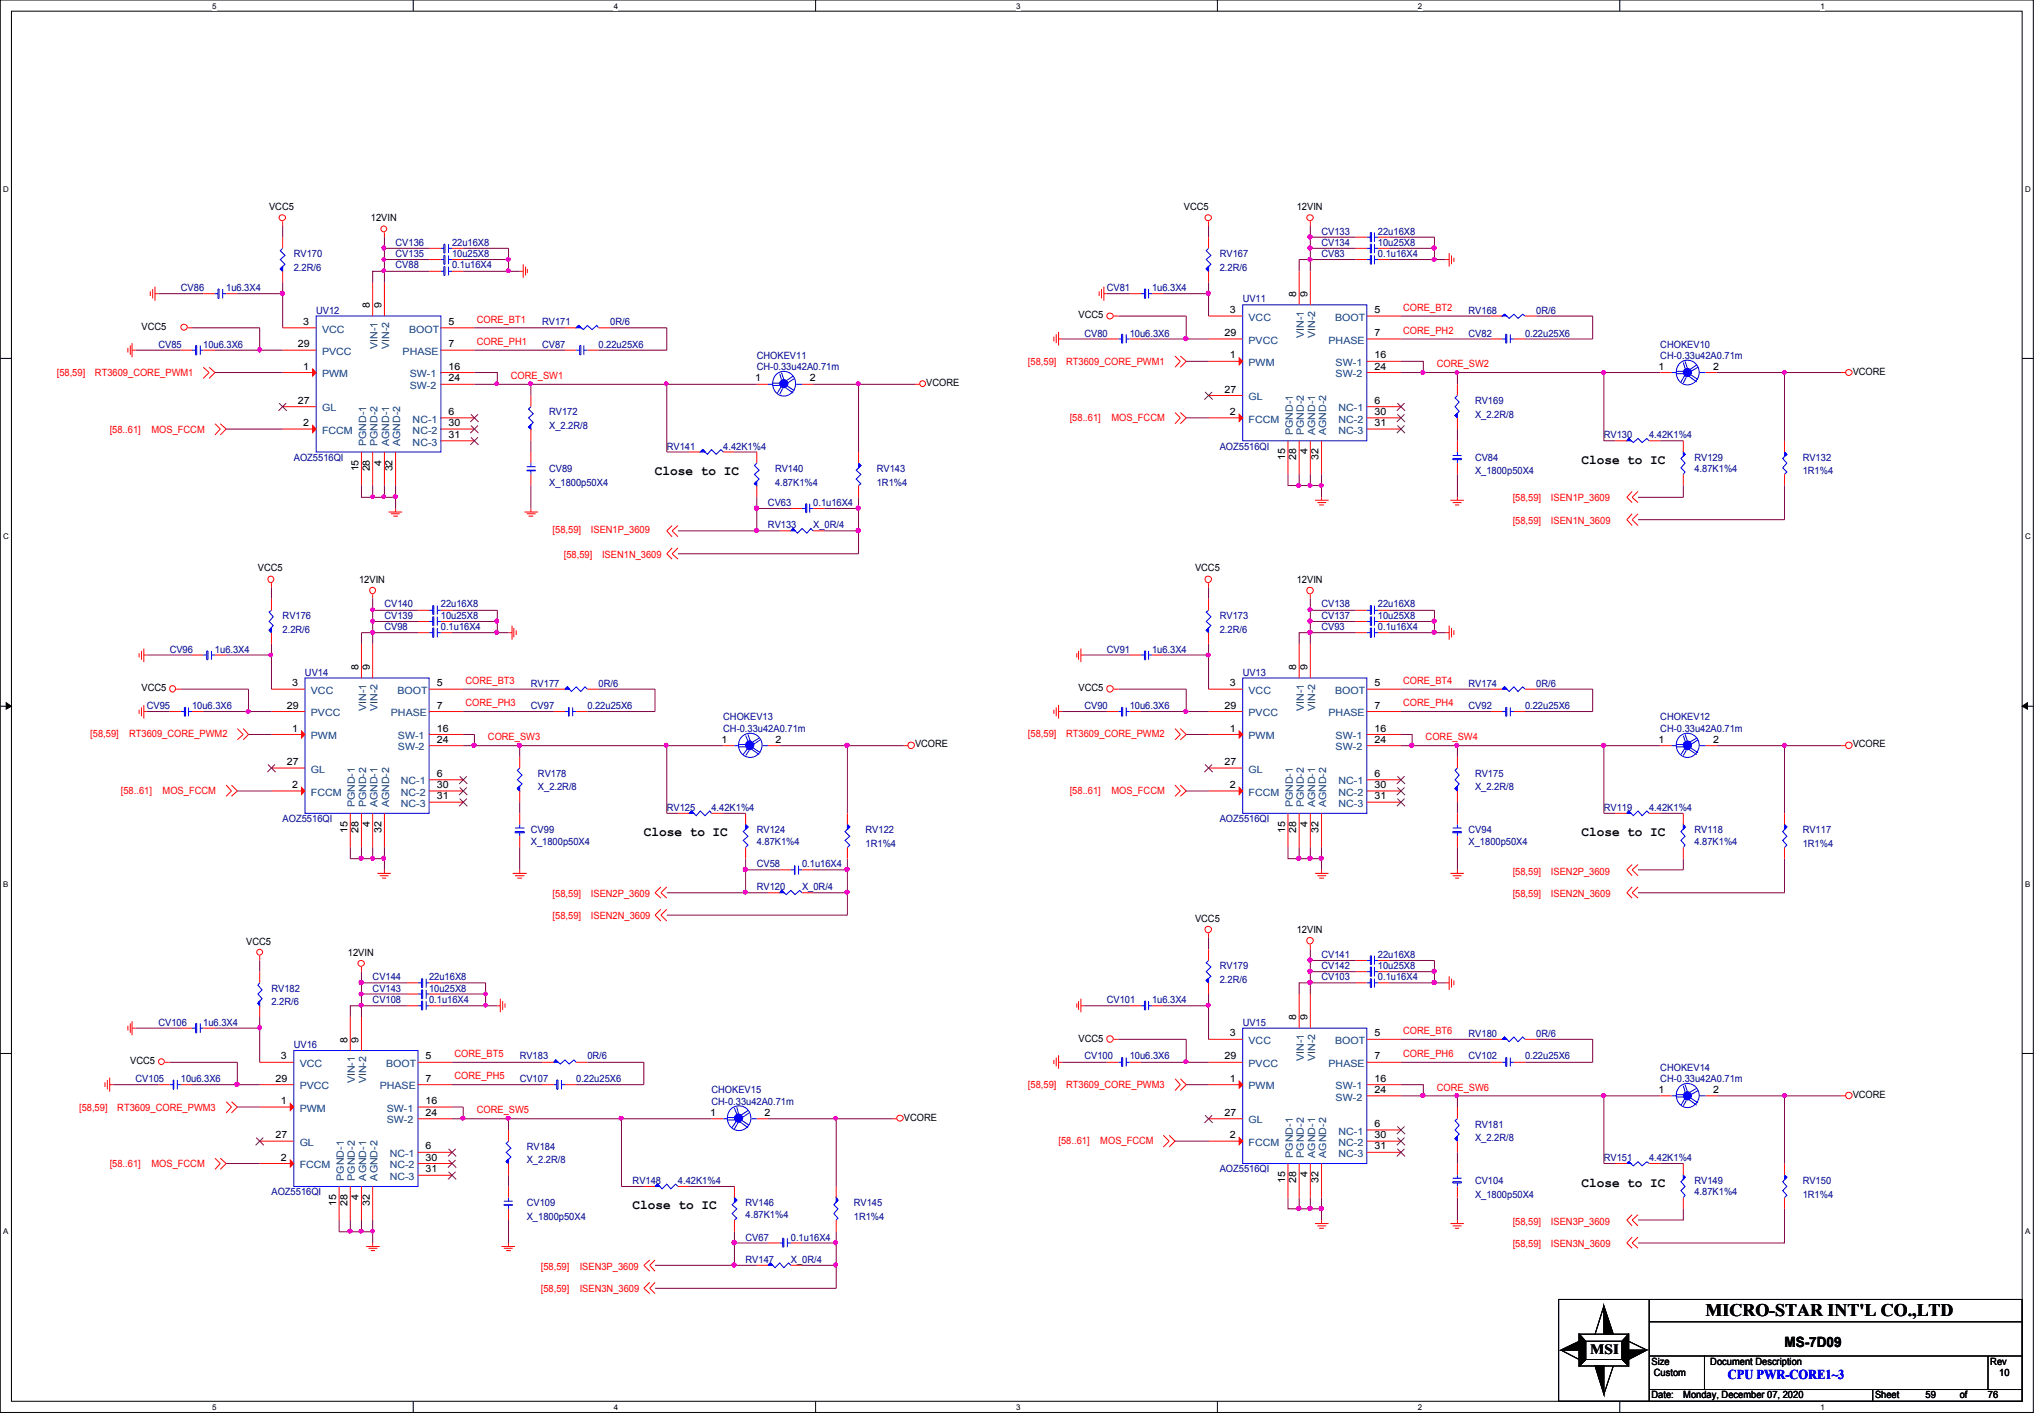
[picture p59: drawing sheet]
<svg xmlns="http://www.w3.org/2000/svg" width="294mm" height="204mm" viewBox="0 0 294 204" stroke-linecap="round" stroke-linejoin="round" font-family="sans-serif">
<defs><g id="words">
<text font-size="2.5" x="245.5" y="189.3">MICRO-STAR INT'L CO.,LTD</text>
<g font-size="2">
<text x="228.9" y="194.7">MSI</text>
<text x="256.8" y="193.7">MS-7D09</text>
</g>
<g font-size="1.9">
<text x="94.3" y="68.3">Close to IC</text>
<text x="227.6" y="66.7">Close to IC</text>
<text x="92.7" y="120.3">Close to IC</text>
<text x="227.6" y="120.3">Close to IC</text>
<text x="91.1" y="174">Close to IC</text>
<text x="227.6" y="170.8">Close to IC</text>
</g>
<text font-size="1.9" fill="#00f" x="248.7" y="198.4">CPU PWR-CORE1~3</text>
<g font-size="1.4">
<text x="38.7" y="30.2">VCC5</text>
<text x="53.4" y="31.8">12VIN</text>
<text x="170.4" y="30.2">VCC5</text>
<text x="186.6" y="30.2">12VIN</text>
<text x="20.4" y="47.4">VCC5</text>
<text x="43.6" y="46.7">3</text>
<text x="53.2" y="44.4" transform="rotate(-90 53.2 44.4)">8</text>
<text x="54.9" y="44.4" transform="rotate(-90 54.9 44.4)">9</text>
<text x="64.6" y="46.7">5</text>
<text x="155.2" y="45.8">VCC5</text>
<text x="177" y="45">3</text>
<text x="186.6" y="42.8" transform="rotate(-90 186.6 42.8)">8</text>
<text x="188.2" y="42.8" transform="rotate(-90 188.2 42.8)">9</text>
<text x="197.8" y="45">5</text>
<text x="42.9" y="50">29</text>
<text x="43.6" y="53.2">1</text>
<text x="64.6" y="50">7</text>
<text x="64.6" y="53.2">16</text>
<text x="176.2" y="48.3">29</text>
<text x="177" y="51.6">1</text>
<text x="197.8" y="48.3">7</text>
<text x="197.8" y="53.2">24</text>
<text x="197.8" y="51.6">16</text>
<text x="238.7" y="53.2">1</text>
<text x="246.6" y="53.2">2</text>
<text x="266.7" y="53.9">VCORE</text>
<text x="42.9" y="58.1">27</text>
<text x="64.6" y="59.7">6</text>
<text x="64.6" y="54.9">24</text>
<text x="108.7" y="54.9">1</text>
<text x="116.5" y="54.9">2</text>
<text x="133.3" y="55.5">VCORE</text>
<text x="176.2" y="56.5">27</text>
<text x="177" y="59.7">2</text>
<text x="197.8" y="58.1">6</text>
<text x="197.8" y="59.7">30</text>
<text x="43.6" y="61.3">2</text>
<text x="64.6" y="63">31</text>
<text x="64.6" y="61.3">30</text>
<text x="188.2" y="65.4" transform="rotate(-90 188.2 65.4)">4</text>
<text x="197.8" y="61.3">31</text>
<text x="51.6" y="67.8" transform="rotate(-90 51.6 67.8)">15</text>
<text x="53.2" y="67.8" transform="rotate(-90 53.2 67.8)">28</text>
<text x="54.9" y="67" transform="rotate(-90 54.9 67)">4</text>
<text x="56.5" y="67.8" transform="rotate(-90 56.5 67.8)">32</text>
<text x="185" y="66.2" transform="rotate(-90 185 66.2)">15</text>
<text x="186.6" y="66.2" transform="rotate(-90 186.6 66.2)">28</text>
<text x="189.8" y="66.2" transform="rotate(-90 189.8 66.2)">32</text>
<text x="37.1" y="82.2">VCC5</text>
<text x="51.7" y="83.8">12VIN</text>
<text x="172" y="82.2">VCC5</text>
<text x="186.6" y="83.8">12VIN</text>
<text x="20.4" y="99.4">VCC5</text>
<text x="41.3" y="101.9">29</text>
<text x="42" y="98.7">3</text>
<text x="51.6" y="96.4" transform="rotate(-90 51.6 96.4)">8</text>
<text x="53.2" y="96.4" transform="rotate(-90 53.2 96.4)">9</text>
<text x="62.9" y="98.7">5</text>
<text x="62.9" y="101.9">7</text>
<text x="155.2" y="99.4">VCC5</text>
<text x="176.2" y="101.9">29</text>
<text x="177" y="98.7">3</text>
<text x="186.6" y="96.4" transform="rotate(-90 186.6 96.4)">8</text>
<text x="188.2" y="96.4" transform="rotate(-90 188.2 96.4)">9</text>
<text x="197.8" y="98.7">5</text>
<text x="197.8" y="101.9">7</text>
<text x="42" y="105.2">1</text>
<text x="62.9" y="106.8">24</text>
<text x="62.9" y="105.2">16</text>
<text x="103.8" y="106.8">1</text>
<text x="111.6" y="106.8">2</text>
<text x="131.7" y="107.5">VCORE</text>
<text x="177" y="105.2">1</text>
<text x="197.8" y="106.8">24</text>
<text x="197.8" y="105.2">16</text>
<text x="238.7" y="106.8">1</text>
<text x="246.6" y="106.8">2</text>
<text x="266.7" y="107.5">VCORE</text>
<text x="41.3" y="110.1">27</text>
<text x="42" y="113.4">2</text>
<text x="62.9" y="111.8">6</text>
<text x="62.9" y="113.4">30</text>
<text x="176.2" y="110.1">27</text>
<text x="177" y="113.4">2</text>
<text x="197.8" y="111.8">6</text>
<text x="197.8" y="113.4">30</text>
<text x="50" y="119.8" transform="rotate(-90 50 119.8)">15</text>
<text x="51.6" y="119.8" transform="rotate(-90 51.6 119.8)">28</text>
<text x="53.2" y="119" transform="rotate(-90 53.2 119)">4</text>
<text x="54.9" y="119.8" transform="rotate(-90 54.9 119.8)">32</text>
<text x="62.9" y="115">31</text>
<text x="185" y="119.8" transform="rotate(-90 185 119.8)">15</text>
<text x="186.6" y="119.8" transform="rotate(-90 186.6 119.8)">28</text>
<text x="188.2" y="119" transform="rotate(-90 188.2 119)">4</text>
<text x="189.8" y="119.8" transform="rotate(-90 189.8 119.8)">32</text>
<text x="197.8" y="115">31</text>
<text x="35.4" y="135.9">VCC5</text>
<text x="50.1" y="137.5">12VIN</text>
<text x="172" y="132.6">VCC5</text>
<text x="186.6" y="134.2">12VIN</text>
<text x="155.2" y="149.9">VCC5</text>
<text x="177" y="149.1">3</text>
<text x="186.6" y="146.8" transform="rotate(-90 186.6 146.8)">8</text>
<text x="188.2" y="146.8" transform="rotate(-90 188.2 146.8)">9</text>
<text x="197.8" y="149.1">5</text>
<text x="18.8" y="153.1">VCC5</text>
<text x="39.7" y="155.6">29</text>
<text x="40.4" y="152.4">3</text>
<text x="50" y="150" transform="rotate(-90 50 150)">8</text>
<text x="51.6" y="150" transform="rotate(-90 51.6 150)">9</text>
<text x="61.3" y="152.4">5</text>
<text x="61.3" y="155.6">7</text>
<text x="176.2" y="152.4">29</text>
<text x="177" y="155.6">1</text>
<text x="197.8" y="152.4">7</text>
<text x="197.8" y="155.6">16</text>
<text x="40.4" y="158.8">1</text>
<text x="61.3" y="160.5">24</text>
<text x="61.3" y="158.8">16</text>
<text x="102.2" y="160.5">1</text>
<text x="110" y="160.5">2</text>
<text x="130.1" y="161.2">VCORE</text>
<text x="176.2" y="160.5">27</text>
<text x="197.8" y="157.2">24</text>
<text x="238.7" y="157.2">1</text>
<text x="246.6" y="157.2">2</text>
<text x="266.7" y="158">VCORE</text>
<text x="39.7" y="163.7">27</text>
<text x="40.4" y="167">2</text>
<text x="61.3" y="165.4">6</text>
<text x="61.3" y="167">30</text>
<text x="177" y="163.7">2</text>
<text x="197.8" y="162.1">6</text>
<text x="197.8" y="165.4">31</text>
<text x="197.8" y="163.7">30</text>
<text x="48.4" y="173.5" transform="rotate(-90 48.4 173.5)">15</text>
<text x="50" y="173.5" transform="rotate(-90 50 173.5)">28</text>
<text x="51.6" y="172.6" transform="rotate(-90 51.6 172.6)">4</text>
<text x="53.2" y="173.5" transform="rotate(-90 53.2 173.5)">32</text>
<text x="61.3" y="168.7">31</text>
<text x="185" y="170.2" transform="rotate(-90 185 170.2)">15</text>
<text x="186.6" y="170.2" transform="rotate(-90 186.6 170.2)">28</text>
<text x="188.2" y="169.3" transform="rotate(-90 188.2 169.3)">4</text>
<text x="189.8" y="170.2" transform="rotate(-90 189.8 170.2)">32</text>
<text x="237.7" y="196.3">Size</text>
<text x="238" y="198">Custom</text>
<text x="246.2" y="196.3">Document Description</text>
<text x="286.5" y="196.3">Rev</text>
<text x="287.7" y="198">10</text>
<text x="237.7" y="201.2">Date:</text>
<text x="242.3" y="201.2">Monday, December 07, 2020</text>
<text x="269.9" y="201.2">Sheet</text>
<text x="277.2" y="201.2">59</text>
<text x="282.1" y="201.2">of</text>
<text x="286.1" y="201.2">76</text>
</g>
<g font-size="1.4" fill="#000080">
<text x="56.9" y="35.4">CV136</text>
<text x="65.1" y="35.4">22u16X8</text>
<text x="190.2" y="35.4">CV134</text>
<text x="190.2" y="33.8">CV133</text>
<text x="198.3" y="35.4">10u25X8</text>
<text x="198.3" y="33.8">22u16X8</text>
<text x="26" y="41.9">CV86</text>
<text x="32.6" y="41.9">1u6.3X4</text>
<text x="42.3" y="37">RV170</text>
<text x="42.3" y="38.9">2.2R/6</text>
<text x="56.9" y="37">CV135</text>
<text x="56.9" y="38.6">CV88</text>
<text x="65.1" y="37">10u25X8</text>
<text x="65.1" y="38.6">0.1u16X4</text>
<text x="159.3" y="41.9">CV81</text>
<text x="165.8" y="41.9">1u6.3X4</text>
<text x="175.6" y="37">RV167</text>
<text x="175.6" y="38.9">2.2R/6</text>
<text x="190.2" y="37">CV83</text>
<text x="198.3" y="37">0.1u16X4</text>
<text x="45.5" y="45.1">UV12</text>
<text x="78" y="46.7">RV171</text>
<text x="87.8" y="46.7">0R/6</text>
<text x="178.9" y="43.5">UV11</text>
<text x="211.4" y="45.1">RV168</text>
<text x="221.1" y="45.1">0R/6</text>
<text x="22.8" y="50">CV85</text>
<text x="29.2" y="50">10u6.3X6</text>
<text x="78" y="50">CV87</text>
<text x="86.1" y="50">0.22u25X6</text>
<text x="108.9" y="51.6">CHOKEV11</text>
<text x="108.9" y="53.3">CH-0.33u42A0.71m</text>
<text x="156.1" y="48.4">CV80</text>
<text x="162.6" y="48.4">10u6.3X6</text>
<text x="211.4" y="48.4">CV82</text>
<text x="219.5" y="48.4">0.22u25X6</text>
<text x="239" y="50">CHOKEV10</text>
<text x="239" y="51.6">CH-0.33u42A0.71m</text>
<text x="79" y="59.8">RV172</text>
<text x="212.3" y="58.2">RV169</text>
<text x="79" y="61.7">X_2.2R/8</text>
<text x="96" y="64.7">RV141</text>
<text x="104.1" y="64.7">4.42K1%4</text>
<text x="175.6" y="64.7">AOZ5516QI</text>
<text x="212.3" y="60.1">X_2.2R/8</text>
<text x="230.8" y="63">RV130</text>
<text x="237.4" y="63">4.42K1%4</text>
<text x="42.3" y="66.3">AOZ5516QI</text>
<text x="79" y="67.9">CV89</text>
<text x="79" y="69.8">X_1800p50X4</text>
<text x="111.5" y="67.9">RV140</text>
<text x="111.5" y="69.8">4.87K1%4</text>
<text x="126.2" y="67.9">RV143</text>
<text x="126.2" y="69.8">1R1%4</text>
<text x="212.3" y="66.3">CV84</text>
<text x="212.3" y="68.2">X_1800p50X4</text>
<text x="243.9" y="66.3">RV129</text>
<text x="243.9" y="67.9">4.87K1%4</text>
<text x="259.5" y="66.3">RV132</text>
<text x="259.5" y="68.2">1R1%4</text>
<text x="110.5" y="76">RV133</text>
<text x="110.5" y="72.8">CV63</text>
<text x="117" y="76">X_0R/4</text>
<text x="117" y="72.8">0.1u16X4</text>
<text x="40.7" y="89.1">RV176</text>
<text x="55.3" y="89.1">CV139</text>
<text x="55.3" y="87.4">CV140</text>
<text x="63.5" y="89.1">10u25X8</text>
<text x="63.5" y="87.4">22u16X8</text>
<text x="175.6" y="89.1">RV173</text>
<text x="190.2" y="89.1">CV137</text>
<text x="190.2" y="87.4">CV138</text>
<text x="198.3" y="89.1">10u25X8</text>
<text x="198.3" y="87.4">22u16X8</text>
<text x="24.4" y="93.9">CV96</text>
<text x="30.9" y="93.9">1u6.3X4</text>
<text x="40.7" y="91">2.2R/6</text>
<text x="55.3" y="90.7">CV98</text>
<text x="63.5" y="90.7">0.1u16X4</text>
<text x="159.3" y="93.9">CV91</text>
<text x="165.8" y="93.9">1u6.3X4</text>
<text x="175.6" y="91">2.2R/6</text>
<text x="190.2" y="90.7">CV93</text>
<text x="198.3" y="90.7">0.1u16X4</text>
<text x="43.9" y="97.2">UV14</text>
<text x="76.4" y="98.8">RV177</text>
<text x="86.1" y="98.8">0R/6</text>
<text x="178.9" y="97.2">UV13</text>
<text x="211.4" y="98.8">RV174</text>
<text x="221.1" y="98.8">0R/6</text>
<text x="21.1" y="102">CV95</text>
<text x="27.6" y="102">10u6.3X6</text>
<text x="76.4" y="102">CV97</text>
<text x="84.5" y="102">0.22u25X6</text>
<text x="104.1" y="103.6">CHOKEV13</text>
<text x="104.1" y="105.3">CH-0.33u42A0.71m</text>
<text x="156.1" y="102">CV90</text>
<text x="162.6" y="102">10u6.3X6</text>
<text x="211.4" y="102">CV92</text>
<text x="219.5" y="102">0.22u25X6</text>
<text x="239" y="103.6">CHOKEV12</text>
<text x="239" y="105.3">CH-0.33u42A0.71m</text>
<text x="77.4" y="111.8">RV178</text>
<text x="77.4" y="113.7">X_2.2R/8</text>
<text x="212.3" y="111.8">RV175</text>
<text x="212.3" y="113.7">X_2.2R/8</text>
<text x="40.7" y="118.3">AOZ5516QI</text>
<text x="76.4" y="119.9">CV99</text>
<text x="96" y="116.7">RV125</text>
<text x="102.4" y="116.7">4.42K1%4</text>
<text x="108.9" y="119.9">RV124</text>
<text x="124.6" y="119.9">RV122</text>
<text x="175.6" y="118.3">AOZ5516QI</text>
<text x="211.4" y="119.9">CV94</text>
<text x="230.8" y="116.7">RV119</text>
<text x="237.4" y="116.7">4.42K1%4</text>
<text x="243.9" y="119.9">RV118</text>
<text x="259.5" y="119.9">RV117</text>
<text x="76.4" y="121.6">X_1800p50X4</text>
<text x="108.9" y="121.6">4.87K1%4</text>
<text x="108.9" y="124.8">CV58</text>
<text x="115.4" y="124.8">0.1u16X4</text>
<text x="124.6" y="121.8">1R1%4</text>
<text x="211.4" y="121.6">X_1800p50X4</text>
<text x="243.9" y="121.6">4.87K1%4</text>
<text x="259.5" y="121.8">1R1%4</text>
<text x="108.9" y="128">RV120</text>
<text x="115.4" y="128">X_0R/4</text>
<text x="190.2" y="137.8">CV141</text>
<text x="198.3" y="137.8">22u16X8</text>
<text x="39.1" y="142.7">RV182</text>
<text x="53.6" y="142.7">CV143</text>
<text x="53.6" y="141.1">CV144</text>
<text x="61.8" y="142.7">10u25X8</text>
<text x="61.8" y="141.1">22u16X8</text>
<text x="175.6" y="139.4">RV179</text>
<text x="175.6" y="141.4">2.2R/6</text>
<text x="190.2" y="139.4">CV142</text>
<text x="190.2" y="141.1">CV103</text>
<text x="198.3" y="139.4">10u25X8</text>
<text x="198.3" y="141.1">0.1u16X4</text>
<text x="22.8" y="147.6">CV106</text>
<text x="29.2" y="147.6">1u6.3X4</text>
<text x="39.1" y="144.6">2.2R/6</text>
<text x="53.6" y="144.3">CV108</text>
<text x="61.8" y="144.3">0.1u16X4</text>
<text x="159.3" y="144.3">CV101</text>
<text x="165.8" y="144.3">1u6.3X4</text>
<text x="178.9" y="147.6">UV15</text>
<text x="211.4" y="149.2">RV180</text>
<text x="221.1" y="149.2">0R/6</text>
<text x="19.5" y="155.7">CV105</text>
<text x="26" y="155.7">10u6.3X6</text>
<text x="42.3" y="150.8">UV16</text>
<text x="74.8" y="155.7">CV107</text>
<text x="74.8" y="152.4">RV183</text>
<text x="82.9" y="155.7">0.22u25X6</text>
<text x="84.5" y="152.4">0R/6</text>
<text x="156.1" y="152.4">CV100</text>
<text x="162.6" y="152.4">10u6.3X6</text>
<text x="211.4" y="152.4">CV102</text>
<text x="219.5" y="152.4">0.22u25X6</text>
<text x="239" y="154.1">CHOKEV14</text>
<text x="239" y="155.7">CH-0.33u42A0.71m</text>
<text x="102.4" y="157.3">CHOKEV15</text>
<text x="102.4" y="158.9">CH-0.33u42A0.71m</text>
<text x="75.8" y="165.4">RV184</text>
<text x="75.8" y="167.4">X_2.2R/8</text>
<text x="212.3" y="162.2">RV181</text>
<text x="212.3" y="164.2">X_2.2R/8</text>
<text x="230.8" y="167">RV151</text>
<text x="237.4" y="167">4.42K1%4</text>
<text x="39.1" y="172">AOZ5516QI</text>
<text x="75.8" y="173.6">CV109</text>
<text x="91.1" y="170.3">RV148</text>
<text x="97.6" y="170.3">4.42K1%4</text>
<text x="107.3" y="173.6">RV146</text>
<text x="122.9" y="173.6">RV145</text>
<text x="175.6" y="168.7">AOZ5516QI</text>
<text x="212.3" y="170.3">CV104</text>
<text x="212.3" y="172.3">X_1800p50X4</text>
<text x="243.9" y="170.3">RV149</text>
<text x="243.9" y="172">4.87K1%4</text>
<text x="259.5" y="170.3">RV150</text>
<text x="259.5" y="172.3">1R1%4</text>
<text x="75.8" y="175.5">X_1800p50X4</text>
<text x="107.3" y="178.5">CV67</text>
<text x="107.3" y="175.2">4.87K1%4</text>
<text x="113.8" y="178.5">0.1u16X4</text>
<text x="122.9" y="175.5">1R1%4</text>
<text x="107.3" y="181.7">RV147</text>
<text x="113.8" y="181.7">X_0R/4</text>
</g>
<g font-size="1.4" fill="#004080">
<text x="46.4" y="47.8">VCC</text>
<text x="58.9" y="47.8">BOOT</text>
<text x="179.7" y="46.1">VCC</text>
<text x="192.1" y="46.1">BOOT</text>
<text x="46.4" y="51.1">PVCC</text>
<text x="54.3" y="50.2" transform="rotate(-90 54.3 50.2)">VIN-1</text>
<text x="56" y="50.2" transform="rotate(-90 56 50.2)">VIN-2</text>
<text x="58" y="51.1">PHASE</text>
<text x="179.7" y="52.7">PWM</text>
<text x="179.7" y="49.4">PVCC</text>
<text x="187.7" y="48.6" transform="rotate(-90 187.7 48.6)">VIN-1</text>
<text x="189.3" y="48.6" transform="rotate(-90 189.3 48.6)">VIN-2</text>
<text x="191.2" y="49.4">PHASE</text>
<text x="192.2" y="52.7">SW-1</text>
<text x="46.4" y="54.3">PWM</text>
<text x="46.4" y="59.2">GL</text>
<text x="59" y="56">SW-2</text>
<text x="59" y="54.3">SW-1</text>
<text x="179.7" y="57.6">GL</text>
<text x="192.2" y="54.3">SW-2</text>
<text x="192.7" y="59.2">NC-1</text>
<text x="46.4" y="62.4">FCCM</text>
<text x="52.7" y="64.2" transform="rotate(-90 52.7 64.2)">PGND-1</text>
<text x="54.3" y="64.2" transform="rotate(-90 54.3 64.2)">PGND-2</text>
<text x="56" y="64.2" transform="rotate(-90 56 64.2)">AGND-1</text>
<text x="57.6" y="64.2" transform="rotate(-90 57.6 64.2)">AGND-2</text>
<text x="59.4" y="60.8">NC-1</text>
<text x="59.4" y="64.1">NC-3</text>
<text x="59.4" y="62.4">NC-2</text>
<text x="179.7" y="60.8">FCCM</text>
<text x="186.1" y="62.6" transform="rotate(-90 186.1 62.6)">PGND-1</text>
<text x="187.7" y="62.6" transform="rotate(-90 187.7 62.6)">PGND-2</text>
<text x="189.3" y="62.6" transform="rotate(-90 189.3 62.6)">AGND-1</text>
<text x="190.9" y="62.6" transform="rotate(-90 190.9 62.6)">AGND-2</text>
<text x="192.7" y="62.4">NC-3</text>
<text x="192.7" y="60.8">NC-2</text>
<text x="44.7" y="99.8">VCC</text>
<text x="57.2" y="99.8">BOOT</text>
<text x="179.7" y="99.8">VCC</text>
<text x="192.1" y="99.8">BOOT</text>
<text x="44.7" y="106.3">PWM</text>
<text x="44.7" y="103">PVCC</text>
<text x="52.7" y="102.3" transform="rotate(-90 52.7 102.3)">VIN-1</text>
<text x="54.3" y="102.3" transform="rotate(-90 54.3 102.3)">VIN-2</text>
<text x="56.3" y="103">PHASE</text>
<text x="57.3" y="107.9">SW-2</text>
<text x="57.3" y="106.3">SW-1</text>
<text x="179.7" y="106.3">PWM</text>
<text x="179.7" y="103">PVCC</text>
<text x="187.7" y="102.3" transform="rotate(-90 187.7 102.3)">VIN-1</text>
<text x="189.3" y="102.3" transform="rotate(-90 189.3 102.3)">VIN-2</text>
<text x="191.2" y="103">PHASE</text>
<text x="192.2" y="107.9">SW-2</text>
<text x="192.2" y="106.3">SW-1</text>
<text x="44.7" y="111.2">GL</text>
<text x="57.7" y="112.9">NC-1</text>
<text x="179.7" y="111.2">GL</text>
<text x="192.7" y="112.9">NC-1</text>
<text x="44.7" y="114.5">FCCM</text>
<text x="51.1" y="116.2" transform="rotate(-90 51.1 116.2)">PGND-1</text>
<text x="52.7" y="116.2" transform="rotate(-90 52.7 116.2)">PGND-2</text>
<text x="54.3" y="116.2" transform="rotate(-90 54.3 116.2)">AGND-1</text>
<text x="56" y="116.2" transform="rotate(-90 56 116.2)">AGND-2</text>
<text x="57.7" y="116.1">NC-3</text>
<text x="57.7" y="114.5">NC-2</text>
<text x="179.7" y="114.5">FCCM</text>
<text x="186.1" y="116.2" transform="rotate(-90 186.1 116.2)">PGND-1</text>
<text x="187.7" y="116.2" transform="rotate(-90 187.7 116.2)">PGND-2</text>
<text x="189.3" y="116.2" transform="rotate(-90 189.3 116.2)">AGND-1</text>
<text x="190.9" y="116.2" transform="rotate(-90 190.9 116.2)">AGND-2</text>
<text x="192.7" y="116.1">NC-3</text>
<text x="192.7" y="114.5">NC-2</text>
<text x="43.1" y="153.5">VCC</text>
<text x="51.1" y="155.9" transform="rotate(-90 51.1 155.9)">VIN-1</text>
<text x="52.7" y="155.9" transform="rotate(-90 52.7 155.9)">VIN-2</text>
<text x="55.6" y="153.5">BOOT</text>
<text x="179.7" y="150.2">VCC</text>
<text x="179.7" y="153.5">PVCC</text>
<text x="187.7" y="152.7" transform="rotate(-90 187.7 152.7)">VIN-1</text>
<text x="189.3" y="152.7" transform="rotate(-90 189.3 152.7)">VIN-2</text>
<text x="191.2" y="153.5">PHASE</text>
<text x="192.1" y="150.2">BOOT</text>
<text x="43.1" y="159.9">PWM</text>
<text x="43.1" y="156.7">PVCC</text>
<text x="54.6" y="156.7">PHASE</text>
<text x="55.7" y="161.6">SW-2</text>
<text x="55.7" y="159.9">SW-1</text>
<text x="179.7" y="156.7">PWM</text>
<text x="179.7" y="161.6">GL</text>
<text x="192.2" y="158.3">SW-2</text>
<text x="192.2" y="156.7">SW-1</text>
<text x="43.1" y="164.8">GL</text>
<text x="56.1" y="166.5">NC-1</text>
<text x="179.7" y="164.8">FCCM</text>
<text x="186.1" y="166.5" transform="rotate(-90 186.1 166.5)">PGND-1</text>
<text x="187.7" y="166.5" transform="rotate(-90 187.7 166.5)">PGND-2</text>
<text x="189.3" y="166.5" transform="rotate(-90 189.3 166.5)">AGND-1</text>
<text x="190.9" y="166.5" transform="rotate(-90 190.9 166.5)">AGND-2</text>
<text x="192.7" y="163.2">NC-1</text>
<text x="192.7" y="166.5">NC-3</text>
<text x="192.7" y="164.8">NC-2</text>
<text x="43.1" y="168.1">FCCM</text>
<text x="49.5" y="169.8" transform="rotate(-90 49.5 169.8)">PGND-1</text>
<text x="51.1" y="169.8" transform="rotate(-90 51.1 169.8)">PGND-2</text>
<text x="52.7" y="169.8" transform="rotate(-90 52.7 169.8)">AGND-1</text>
<text x="54.3" y="169.8" transform="rotate(-90 54.3 169.8)">AGND-2</text>
<text x="56.1" y="169.8">NC-3</text>
<text x="56.1" y="168.1">NC-2</text>
</g>
<g font-size="1.4" fill="#f00">
<text x="68.6" y="46.4">CORE_BT1</text>
<text x="202" y="44.7">CORE_BT2</text>
<text x="68.6" y="49.6">CORE_PH1</text>
<text x="148" y="52.5">[58,59]</text>
<text x="153.5" y="52.5">RT3609_CORE_PWM1</text>
<text x="202" y="48">CORE_PH2</text>
<text x="206.8" y="52.8">CORE_SW2</text>
<text x="8.2" y="54.1">[58,59]</text>
<text x="13.7" y="54.1">RT3609_CORE_PWM1</text>
<text x="73.5" y="54.5">CORE_SW1</text>
<text x="15.8" y="62.2">[58..61]</text>
<text x="21.8" y="62.2">MOS_FCCM</text>
<text x="154" y="60.6">[58..61]</text>
<text x="160" y="60.6">MOS_FCCM</text>
<text x="79.5" y="76.7">[58,59]</text>
<text x="85" y="76.7">ISEN1P_3609</text>
<text x="217.7" y="75.4">[58,59]</text>
<text x="217.7" y="72.1">[58,59]</text>
<text x="223.2" y="75.4">ISEN1N_3609</text>
<text x="223.2" y="72.1">ISEN1P_3609</text>
<text x="81.1" y="80.3">[58,59]</text>
<text x="86.7" y="80.3">ISEN1N_3609</text>
<text x="67" y="98.4">CORE_BT3</text>
<text x="67" y="101.6">CORE_PH3</text>
<text x="202" y="98.4">CORE_BT4</text>
<text x="202" y="101.6">CORE_PH4</text>
<text x="13" y="106.1">[58,59]</text>
<text x="18.6" y="106.1">RT3609_CORE_PWM2</text>
<text x="70.2" y="106.5">CORE_SW3</text>
<text x="148" y="106.1">[58,59]</text>
<text x="153.5" y="106.1">RT3609_CORE_PWM2</text>
<text x="205.2" y="106.5">CORE_SW4</text>
<text x="17.4" y="114.2">[58..61]</text>
<text x="23.4" y="114.2">MOS_FCCM</text>
<text x="154" y="114.2">[58..61]</text>
<text x="160" y="114.2">MOS_FCCM</text>
<text x="217.7" y="125.8">[58,59]</text>
<text x="223.2" y="125.8">ISEN2P_3609</text>
<text x="79.5" y="129">[58,59]</text>
<text x="85" y="129">ISEN2P_3609</text>
<text x="217.7" y="129">[58,59]</text>
<text x="223.2" y="129">ISEN2N_3609</text>
<text x="79.5" y="132.2">[58,59]</text>
<text x="85" y="132.2">ISEN2N_3609</text>
<text x="202" y="148.8">CORE_BT6</text>
<text x="65.4" y="152.1">CORE_BT5</text>
<text x="65.4" y="155.3">CORE_PH5</text>
<text x="202" y="152.1">CORE_PH6</text>
<text x="11.4" y="159.8">[58,59]</text>
<text x="16.9" y="159.8">RT3609_CORE_PWM3</text>
<text x="68.6" y="160.2">CORE_SW5</text>
<text x="148" y="156.5">[58,59]</text>
<text x="153.5" y="156.5">RT3609_CORE_PWM3</text>
<text x="206.8" y="156.9">CORE_SW6</text>
<text x="15.8" y="167.9">[58..61]</text>
<text x="21.8" y="167.9">MOS_FCCM</text>
<text x="152.4" y="164.6">[58..61]</text>
<text x="158.4" y="164.6">MOS_FCCM</text>
<text x="217.7" y="176.2">[58,59]</text>
<text x="217.7" y="179.4">[58,59]</text>
<text x="223.2" y="176.2">ISEN3P_3609</text>
<text x="223.2" y="179.4">ISEN3N_3609</text>
<text x="77.8" y="182.7">[58,59]</text>
<text x="77.8" y="185.9">[58,59]</text>
<text x="83.4" y="182.7">ISEN3P_3609</text>
<text x="83.4" y="185.9">ISEN3N_3609</text>
</g>
<g font-size="1.1">
<text x="30.5" y="1.3">5</text>
<text x="88.3" y="1.3">4</text>
<text x="146.3" y="1.3">3</text>
<text x="204.1" y="1.3">2</text>
<text x="262" y="1.3">1</text>
<text x=".5" y="27.6">D</text>
<text x="291.5" y="27.6">D</text>
<text x=".5" y="77.6">C</text>
<text x="291.5" y="77.6">C</text>
<text x=".5" y="127.6">B</text>
<text x="291.5" y="127.6">B</text>
<text x=".5" y="177.5">A</text>
<text x="291.5" y="177.5">A</text>
<text x="30.5" y="202.9">5</text>
<text x="88.3" y="202.9">4</text>
<text x="146.3" y="202.9">3</text>
<text x="204.1" y="202.9">2</text>
<text x="262" y="202.9">1</text>
</g>
</g></defs>
<path d="M0 0h292.7v203.2h-292.7zM1.6 1.6h289.4v200h-289.4z" fill="none" stroke="#000" stroke-width=".14"/>
<g fill="#fff">
<path d="M30.5 .3h.6v1.2h-.6z"/>
<path d="M30.5 201.9h.6v1.2h-.6z"/>
</g>
<path d="M59.5 0v1.6M59.5 201.6v1.6" fill="none" stroke="#000" stroke-width=".14"/>
<g fill="#fff">
<path d="M88.3 .3h.6v1.2h-.6z"/>
<path d="M88.3 201.9h.6v1.2h-.6z"/>
</g>
<path d="M117.4 0v1.6M117.4 201.6v1.6" fill="none" stroke="#000" stroke-width=".14"/>
<g fill="#fff">
<path d="M146.3 .3h.6v1.2h-.6z"/>
<path d="M146.3 201.9h.6v1.2h-.6z"/>
</g>
<path d="M175.2 0v1.6M175.2 201.6v1.6" fill="none" stroke="#000" stroke-width=".14"/>
<g fill="#fff">
<path d="M204.1 .3h.6v1.2h-.6z"/>
<path d="M204.1 201.9h.6v1.2h-.6z"/>
</g>
<path d="M233.1 0v1.6M233.1 201.6v1.6" fill="none" stroke="#000" stroke-width=".14"/>
<g fill="#fff">
<path d="M262 .3h.6v1.2h-.6z"/>
<path d="M262 201.9h.6v1.2h-.6z"/>
<path d="M.5 26.6h.7v1.3h-.7z"/>
<path d="M291.5 26.6h.7v1.3h-.7z"/>
<path d="M.5 76.5h.7v1.3h-.7z"/>
<path d="M291.5 76.5h.7v1.3h-.7z"/>
</g>
<path d="M0 51.6h1.6M291 51.6h1.7" fill="none" stroke="#000" stroke-width=".14"/>
<g fill="#fff">
<path d="M.5 126.6h.6v1.2h-.6z"/>
<path d="M291.5 126.6h.6v1.2h-.6z"/>
</g>
<path d="M0 101.6h1.6M.9 101.1l.7 .5-.7 .4zM291 101.6h1.7M291 101.6l.8-.5v.9z" fill="none" stroke="#000" stroke-width=".14"/>
<path d="M.9 101.1l.7 .5-.7 .4zM291 101.6l.8-.5v.9z" fill="#000"/>
<g fill="#fff">
<path d="M.5 176.5h.6v1.3h-.6z"/>
<path d="M291.5 176.5h.6v1.3h-.6z"/>
</g>
<g fill="none" stroke="#000" stroke-width=".14">
<path d="M0 151.6h1.6M291 151.6h1.7M224.3 186.9h66.7v14.7h-66.7zM224.7 194.2l2.6-1.2v1.2zM224.7 194.2l2.6 1.4M227.3 191.9l.9 1.1v2.6l-.9 .9zM227.3 191.9l.9 1.1M227.3 191.9h7.1v4.6h-7.1zM228.2 195.6l-.9 .9M228.2 193h5.3v2.6h-5.3zM229.6 196.5h1.2v4.1zM230.8 187.9l1.4 4h-1.4z"/>
<path d="M230.8 187.9l-1.2 4M232.2 196.5l-1.4 4.1M233.5 195.6l.9 .9M234.4 193l2.6 1.2M234.4 194.2h2.6l-2.6 1.4zM234.4 191.9v4.6l-.9-.9v-2.6zM234.4 191.9l-.9 1.1M237.4 199.9h53.6M237.4 195.1h53.6M237.4 190.2h53.6M237.4 186.9v14.7M245.3 195.1v4.8"/>
<path d="M269.5 199.9v1.7M286.1 195.1v4.8"/>
</g>
<g fill="none" stroke="#f00" stroke-width=".14">
<path d="M40.7 31.8v.7M55.3 33.4v.7M74.8 39h.5M75.3 38v2M75.6 38.4v1.2M75.9 38.7v.6M173.9 31.8v.7M188.6 31.8v.7M208.1 37.3h.5M208.6 36.4v2M208.9 36.7v1.3M209.3 37.1v.6"/>
<path d="M18.4 50v.7M18.8 49.7v1.4M19 50.4h.5M19 49.4v2M21.6 41.9v.7M22 41.6v1.3M22.3 42.2h.5M22.3 41.2v2.1M26 50.4h1.6M27 47.2h.6M29.2 52.8l.9 .8-.9 .8M29.2 50.4h1.7"/>
<path d="M30.1 52.8l.8 .8-.8 .8M131.7 55.3h.7M151.7 48.4v.7M152 48.1v1.3M152.4 48.8h.5M152.4 47.8v1.9M158.2 41.9v.7M158.5 41.6v1.3M158.9 42.2h.4M158.9 41.2v2.1M160.3 45.5h.7M169.1 59.4l.8 .7-.8 .9"/>
<path d="M169.1 51.2l.8 .8-.8 .8M169.9 59.4l.8 .7-.8 .9M169.9 51.2l.8 .8-.8 .8M265 53.6h.6M30.9 61l.8 .7-.8 .9M31.7 61l.9 .7-.9 .9M55.9 73.7h2M56.3 73.9h1.2M56.6 74.3h.7M56.9 73.2v.5M75.5 73.7h1.9M75.8 73.9h1.3"/>
<path d="M76.1 74.3h.6M76.4 73.2v.5M96.7 78.8l-.7 .9 .7 .7M96.7 75.6l-.7 .8 .7 .8M97.6 78.8l-.9 .9 .9 .7M97.6 75.6l-.9 .8 .9 .8M189.3 72h1.9M189.6 72.3h1.3M189.9 72.6h.6M190.2 71.5v.5M208.7 72h2M209.1 72.3h1.3"/>
<path d="M209.4 72.6h.6M209.8 71.5v.5M234.9 73.9l-.8 .9 .8 .8M234.9 70.7l-.8 .8 .8 .8M235.8 73.9l-.9 .9 .9 .8M235.8 70.7l-.9 .8 .9 .8M20 94v.6M20.4 93.6v1.3M20.7 94.2h.4M20.7 93.3v2M25.4 99.1h.6M39.1 83.9v.6"/>
<path d="M53.6 85.5v.6M73.2 91h.5M73.7 90v2M74 90.3v1.4M74.3 90.7v.7M155 94v.6M155.2 93.6v1.3M155.6 94.2h.5M155.6 93.3v2M160.3 99.1h.7M173.9 83.9v.6M188.6 85.5v.6"/>
<path d="M208.1 91h.5M208.6 90v2M208.9 90.3v1.4M209.3 90.7v.7M20 102.1v.6M20.4 101.8v1.2M20.7 102.4h.4M20.7 101.4v2M32.6 112.9l.7 .9-.7 .8M33.3 112.9l.9 .9-.9 .8M34.2 104.8l.8 .9-.8 .7M35 104.8l.8 .9-.8 .7"/>
<path d="M130.1 107.3h.6M151.7 102.1v.6M152 101.8v1.2M152.4 102.4h.5M152.4 101.4v2M169.1 112.9l.8 .9-.8 .8M169.1 104.8l.8 .9-.8 .7M169.9 112.9l.8 .9-.8 .8M169.9 104.8l.8 .9-.8 .7M265 107.3h.6M37.4 137.5v.7M52 139.1v.7"/>
<path d="M54.3 125.6h2M54.7 126h1.2M55 126.3h.6M55.3 125.1v.5M73.8 125.6h2M74.1 126h1.4M74.5 126.3h.6M74.8 125.1v.5M95.1 127.6l-.8 .8 .8 .8M95.1 130.8l-.8 .9 .8 .8M96 127.6l-.9 .8 .9 .8M96 130.8l-.9 .9 .9 .8"/>
<path d="M173.9 134.3v.6M188.6 135.9v.7M189.3 125.6h1.9M189.6 126h1.3M189.9 126.3h.6M190.2 125.1v.5M208.7 125.6h2M209.1 126h1.3M209.4 126.3h.6M209.8 125.1v.5M234.9 124.4l-.8 .7 .8 .9M234.9 127.6l-.8 .8 .8 .8"/>
<path d="M235.8 124.4l-.9 .7 .9 .9M235.8 127.6l-.9 .8 .9 .8M15.1 155.7v.7M15.4 155.4v1.3M15.8 156h.5M15.8 155v2.1M18.4 147.6v.7M18.8 147.2v1.4M19 147.9h.5M19 146.9v2M23.7 152.8h.7M32.6 158.5l.7 .8-.7 .8"/>
<path d="M33.3 158.5l.9 .8-.9 .8M71.6 144.7h.4M72 143.7v1.9M72.3 144v1.3M72.7 144.4v.6M151.7 152.5v.6M152 152.1v1.3M152.4 152.8h.5M152.4 151.8v2M155 144.4v.6M155.2 144v1.3M155.6 144.7h.5"/>
<path d="M155.6 143.7v1.9M160.3 149.5h.7M169.1 155.2l.8 .8-.8 .9M169.9 155.2l.8 .8-.8 .9M208.1 141.4h.5M208.6 140.5v1.9M208.9 140.8v1.3M209.3 141.1v.6M265 157.7h.6M30.9 166.6l.8 .8-.8 .8M31.7 166.6l.9 .8-.9 .8M52.7 179.3h2"/>
<path d="M53 179.6h1.3M53.4 179.9h.6M53.6 178.8v.5M72.2 179.3h1.9M72.5 179.6h1.3M72.9 179.9h.6M73.2 178.8v.5M128.5 161h.6M167.4 163.3l.9 .9-.9 .8M168.3 163.3l.8 .9-.8 .8M189.3 176h1.9M189.6 176.4h1.3"/>
<path d="M189.9 176.7h.6M190.2 175.5v.5M208.7 176h2M209.1 176.4h1.3M209.4 176.7h.6M209.8 175.5v.5M234.9 174.8l-.8 .7 .8 .9M234.9 178l-.8 .8 .8 .8M235.8 174.8l-.9 .7 .9 .9M235.8 178l-.9 .8 .9 .8M93.5 181.3l-.8 .7 .8 .9M93.5 184.5l-.8 .8 .8 .8"/>
<path d="M94.3 181.3l-.8 .7 .8 .9M94.3 184.5l-.8 .8 .8 .8"/>
<circle cx="40.6" cy="31.3" r=".45"/>
<circle cx="55.2" cy="32.9" r=".42"/>
<circle cx="173.9" cy="31.3" r=".45"/>
<circle cx="188.6" cy="31.3" r=".45"/>
<circle cx="26.5" cy="47.1" r=".45"/>
<circle cx="132.8" cy="55.2" r=".42"/>
<circle cx="159.8" cy="45.5" r=".45"/>
<circle cx="266.1" cy="53.6" r=".45"/>
<circle cx="24.8" cy="99.1" r=".45"/>
<circle cx="39" cy="83.3" r=".45"/>
<circle cx="53.6" cy="85" r=".45"/>
<circle cx="159.8" cy="99.1" r=".48"/>
<circle cx="173.9" cy="83.3" r=".48"/>
<circle cx="188.5" cy="85" r=".48"/>
<circle cx="131.1" cy="107.2" r=".48"/>
<circle cx="266.1" cy="107.2" r=".48"/>
<circle cx="37.4" cy="137" r=".42"/>
<circle cx="52" cy="138.6" r=".45"/>
<circle cx="173.9" cy="133.7" r=".48"/>
<circle cx="188.5" cy="135.3" r=".48"/>
<circle cx="23.2" cy="152.7" r=".42"/>
<circle cx="159.8" cy="149.5" r=".48"/>
<circle cx="266.1" cy="157.6" r=".48"/>
<circle cx="129.6" cy="160.9" r=".45"/>
</g>
<g fill="#000">
<path d="M224.7 194.2l2.6-1.2v1.2zM230.8 187.9l1.4 4h-1.4zM234.4 194.2h2.6l-2.6 1.4zM229.6 196.5h1.2v4.1z"/>
<path d="M227.3 191.9l.9 1.1v2.6l-.9 .9z" fill-rule="evenodd"/>
<path d="M227.3 191.9l.9 1.1v2.6l-.9 .9z" fill-rule="evenodd"/>
<path d="M227.3 191.9l.9 1.1v2.6l-.9 .9z" fill-rule="evenodd"/>
<path d="M234.4 191.9v4.6l-.9-.9v-2.6z" fill-rule="evenodd"/>
<path d="M234.4 191.9v4.6l-.9-.9v-2.6z" fill-rule="evenodd"/>
<path d="M234.4 191.9v4.6l-.9-.9v-2.6z" fill-rule="evenodd"/>
</g>
<path d="M27.6 50.4h.5M28.1 49.7h.2v1.4h-.2zM28.8 49.7v1.4M28.8 50.4h.4M173.9 87.8l-.3 .3 .7 .6-.7 .7 .7 .6-.7 .7 .3 .3" fill="none" stroke="#00f" stroke-width=".14"/>
<path d="M173.6 90.7l.3-.4v.7l-.3-.3 .3-.4z" fill-rule="evenodd" fill="#00f"/>
<path d="M173.6 90.7l.3-.4v.7l-.3-.3 .3-.4zM209.8 110.5l-.4 .3 .6 .7-.6 .7 .6 .6-.6 .7 .4 .3" fill="none" stroke="#00f" stroke-width=".14"/>
<path d="M173.9 91v1.6M173.9 86.1v1.7" fill="none" stroke="#f00" stroke-width=".14"/>
<path d="M209.4 113.5l.4-.4v.7l-.4-.3 .4-.4z" fill-rule="evenodd" fill="#00f"/>
<path d="M242.3 65l.2 .4-.6 .6 .6 .6-.6 .7 .6 .6-.2 .3M209.4 113.5l.4-.4v.7l-.4-.3 .4-.4z" fill="none" stroke="#00f" stroke-width=".14"/>
<path d="M209.8 113.8v1.6M209.8 108.9v1.6" fill="none" stroke="#f00" stroke-width=".14"/>
<path d="M242.3 65l.2 .4-.2 .2 .2-.2-.2 .2z" fill-rule="evenodd" fill="#00f"/>
<path d="M242.3 65l.2 .4-.2 .2 .2-.2-.2 .2zM99.2 117l.3-.3 .7 .7 .6-.7 .7 .7 .6-.7 .3 .3" fill="none" stroke="#00f" stroke-width=".14"/>
<path d="M242.3 63.4v1.6M242.3 68.2v1.7" fill="none" stroke="#f00" stroke-width=".14"/>
<path d="M99.5 116.7l.4 .3h-.7l.3-.3 .4 .3z" fill-rule="evenodd" fill="#00f"/>
<path d="M99.5 116.7l.4 .3h-.7l.3-.3 .4 .3z" fill="none" stroke="#00f" stroke-width=".14"/>
<path d="M97.6 117h1.6M102.4 117h1.7" fill="none" stroke="#f00" stroke-width=".14"/>
<circle cx="242.9" cy="107.2" r=".61" fill="#00f"/>
<g fill="none" stroke="#00f" stroke-width=".14">
<path d="M196.7 89.4h.5M197.2 88.7h.2v1.3h-.2zM197.8 88.7v1.3M197.8 89.4h.5M240.6 107.3h.7M241.3 107.1h1M241.3 107.4h1M241.7 106a1.7 1.7 0 0 1 2.3 0 1.7 1.7 0 0 1 .3 2.2 1.7 1.7 0 0 1-2.3 .5 1.85 1.85 0 0 1-.3-2.7zM242.3 105.8l.2 .8M242.5 105.7l.4 .9M242.5 107.6l-.6 .9M242.7 108l-.4 .7"/>
<path d="M243 107.8l1.2 .7M243.4 107.6l1 .7M244.2 106.2l-1 .6M244.4 106.4l-1 .7M244.6 107.3h.9M242.3 169.1l.2 .2-.6 .7 .6 .7-.6 .6 .6 .7-.2 .3"/>
<circle cx="242.9" cy="107.2" r=".61"/>
</g>
<path d="M195.1 89.4h1.6M198.3 89.4h1.6M239 107.3h1.6M245.5 107.3h1.6" fill="none" stroke="#f00" stroke-width=".14"/>
<path d="M242.3 169.1l.2 .2-.2 .4 .2-.4-.2 .4z" fill-rule="evenodd" fill="#00f"/>
<path d="M242.3 169.1l.2 .2-.2 .4 .2-.4-.2 .4z" fill="none" stroke="#00f" stroke-width=".14"/>
<path d="M242.3 167.4v1.7M242.3 172.3v1.6" fill="none" stroke="#f00" stroke-width=".14"/>
<circle cx="106.3" cy="160.9" r=".59" fill="#00f"/>
<g fill="none" stroke="#00f" stroke-width=".14">
<path d="M108.9 66.6l-.3 .4 .7 .7-.7 .5 .7 .7-.7 .7 .3 .3M105.2 159.6a1.73 1.73 0 0 1 2.4 0 1.73 1.73 0 0 1 0 2.5 1.73 1.73 0 0 1-2.4 0 1.92 1.92 0 0 1 0-2.5zM105.7 159.4l.3 .9M106 159.3l.3 1M107.7 159.8l-1.1 .6M104.1 161h.6M104.7 160.8h1M104.7 161.1h1M106 161.2l-.6 1M106.2 161.5l-.5 .9M106.5 161.4l1.2 .8M106.8 161.2l1 .7"/>
<path d="M107.8 160.1l-1 .7M108.2 161h.7"/>
<circle cx="106.3" cy="160.9" r=".59"/>
</g>
<path d="M102.4 161h1.7M108.9 161h1.6" fill="none" stroke="#f00" stroke-width=".14"/>
<path d="M108.6 69.6l.3-.3v.6l-.3-.3 .3-.3z" fill-rule="evenodd" fill="#00f"/>
<path d="M40.7 35.7l-.4 .4 .7 .6-.7 .6 .7 .7-.7 .7 .4 .3M108.6 69.6l.3-.3v.6l-.3-.3 .3-.3z" fill="none" stroke="#00f" stroke-width=".14"/>
<path d="M108.9 69.9v1.6M108.9 65v1.6" fill="none" stroke="#f00" stroke-width=".14"/>
<path d="M40.3 38.7l.4-.3v.6l-.4-.3 .4-.3z" fill-rule="evenodd" fill="#00f"/>
<path d="M40.3 38.7l.4-.3v.6l-.4-.3 .4-.3z" fill="none" stroke="#00f" stroke-width=".14"/>
<path d="M40.7 39v1.6M40.7 34.1v1.6" fill="none" stroke="#f00" stroke-width=".14"/>
<circle cx="242.9" cy="53.6" r=".59" fill="#00f"/>
<g fill="none" stroke="#00f" stroke-width=".14">
<path d="M240.6 53.6h.7M241.3 53.4h1M241.3 53.8h1M241.7 52.3a1.74 1.74 0 0 1 2.8 .7 1.74 1.74 0 0 1-1.6 2.4 1.82 1.82 0 0 1-1.6-1.2 1.82 1.82 0 0 1 .4-1.9zM242.3 52.2l.2 .8M242.5 52l.4 1M242.5 53.9l-.6 1.1M242.7 54.3l-.4 .8M243 54.1l1.2 .9M243.4 53.9l1 .7M244.2 52.5l-1 .7M244.4 52.8l-1 .6"/>
<path d="M244.6 53.6h.9M234.1 117l.3-.3 .7 .7 .7-.7 .5 .7 .7-.7 .4 .3"/>
<circle cx="242.9" cy="53.6" r=".59"/>
</g>
<path d="M239 53.6h1.6M245.5 53.6h1.6" fill="none" stroke="#f00" stroke-width=".14"/>
<path d="M234.4 116.7l.3 .3h-.6l.3-.3 .3 .3z" fill-rule="evenodd" fill="#00f"/>
<path d="M196.7 87.8h.5M197.2 87.1h.2v1.3h-.2zM197.8 87.1v1.3M197.8 87.8h.5M234.4 116.7l.3 .3h-.6l.3-.3 .3 .3z" fill="none" stroke="#00f" stroke-width=".14"/>
<path d="M195.1 87.8h1.6M198.3 87.8h1.6M232.5 117h1.6M237.4 117h1.6" fill="none" stroke="#f00" stroke-width=".14"/>
<circle cx="242.9" cy="157.6" r=".59" fill="#00f"/>
<g fill="none" stroke="#00f" stroke-width=".14">
<path d="M112.2 128.4l.3-.3 .7 .6 .6-.6 .6 .6 .7-.6 .3 .3M240.6 157.7h.7M241.3 157.5h1M241.3 157.8h1M241.7 156.4a1.7 1.7 0 0 1 2.3-.1 1.7 1.7 0 0 1 .3 2.3 1.7 1.7 0 0 1-2.3 .5 1.85 1.85 0 0 1-.3-2.7zM242.3 156.2l.2 .9M242.5 156l.4 1.1M242.5 158l-.6 1M242.7 158.3l-.4 .8M243 158.2l1.2 .8M243.4 158l1 .7M244.2 156.6l-1 .5"/>
<path d="M244.4 156.9l-1 .6M244.6 157.7h.9"/>
<circle cx="242.9" cy="157.6" r=".59"/>
</g>
<path d="M239 157.7h1.6M245.5 157.7h1.6" fill="none" stroke="#f00" stroke-width=".14"/>
<path d="M112.5 128.1l.3 .3h-.6l.3-.3 .3 .3z" fill-rule="evenodd" fill="#00f"/>
<path d="M112.5 128.1l.3 .3h-.6l.3-.3 .3 .3zM73.2 164.2l-.3 .3 .6 .7-.6 .6 .6 .7-.6 .6 .3 .3" fill="none" stroke="#00f" stroke-width=".14"/>
<path d="M110.5 128.4h1.7M115.4 128.4h1.7" fill="none" stroke="#f00" stroke-width=".14"/>
<path d="M72.9 167.1l.3-.3v.6l-.3-.3 .3-.3z" fill-rule="evenodd" fill="#00f"/>
<path d="M113.8 76.4l.4-.4 .6 .7 .6-.7 .7 .7 .6-.7 .4 .4M72.9 167.1l.3-.3v.6l-.3-.3 .3-.3z" fill="none" stroke="#00f" stroke-width=".14"/>
<path d="M73.2 167.4v1.7M73.2 162.6v1.6" fill="none" stroke="#f00" stroke-width=".14"/>
<path d="M114.2 76l.2 .4h-.6l.4-.4 .2 .4z" fill-rule="evenodd" fill="#00f"/>
<path d="M30.9 42.2h.5M31.4 41.6h.1v1.3h-.1zM32 41.6v1.3M32 42.2h.6M209.8 56.9l-.4 .3 .6 .6-.6 .7 .6 .7-.6 .6 .4 .3M114.2 76l.2 .4h-.6l.4-.4 .2 .4zM60.2 143h.5M60.7 142.4h.1v1.3h-.1zM61.3 142.4v1.3M61.3 143h.5" fill="none" stroke="#00f" stroke-width=".14"/>
<path d="M29.2 42.2h1.7M32.6 42.2h1.6M112.2 76.4h1.6M117.1 76.4h1.6M58.5 143h1.7M61.8 143h1.7" fill="none" stroke="#f00" stroke-width=".14"/>
<path d="M209.4 59.8l.4-.3v.6l-.4-.3 .4-.3z" fill-rule="evenodd" fill="#00f"/>
<g fill="none" stroke="#00f" stroke-width=".14">
<path d="M161 48.8h.4M161.4 48.1h.2v1.3h-.2zM162.1 48.1v1.3M162.1 48.8h.5M209.4 59.8l.4-.3v.6l-.4-.3 .4-.3zM196.7 91h.5M197.2 90.3h.2v1.4h-.2zM197.8 90.3v1.4M197.8 91h.5M72.5 172.8h1.3M72.5 173.3h1.3v.1h-1.3zM73.2 173.4v.5"/>
<path d="M73.2 172.3v.5"/>
</g>
<path d="M159.3 48.8h1.7M162.6 48.8h1.6M209.8 55.3v1.6M209.8 60.1v1.6M195.1 91h1.6M198.3 91h1.6M73.2 173.9v1.6M73.2 170.7v1.6" fill="none" stroke="#f00" stroke-width=".14"/>
<circle cx="112.8" cy="55.2" r=".59" fill="#00f"/>
<g fill="none" stroke="#00f" stroke-width=".14">
<path d="M45.5 45.5h18v19.5h-18zM110.5 55.3h.7M111.2 55.1h1M111.2 55.5h1M111.7 53.9a1.74 1.74 0 0 1 2.7 .7 1.74 1.74 0 0 1-1.6 2.4 1.82 1.82 0 0 1-1.5-1.2 1.82 1.82 0 0 1 .4-1.9zM112.2 53.8l.3 .8M112.5 53.6l.3 1M112.5 55.5l-.6 1.1M112.6 55.9l-.4 .8M113 55.7l1.2 .9M113.3 55.5l1 .7M114.2 54.1l-1 .7"/>
<path d="M114.3 54.4l-1 .7M114.6 55.3h.8M164.2 42.2h.5M164.7 41.6h.2v1.3h-.2zM165.3 41.6v1.3M165.3 42.2h.5M209.1 65.5h1.3M209.1 66h1.3v.1h-1.3zM209.8 66.1v.5M209.8 65v.5M196.7 138.2h.5M197.2 137.5h.2v1.3h-.2z"/>
<path d="M197.8 137.5v1.3M197.8 138.2h.5M60.2 141.4h.5M60.7 140.8h.1v1.3h-.1zM61.3 140.8v1.3M61.3 141.4h.5"/>
<circle cx="112.8" cy="55.2" r=".59"/>
</g>
<path d="M108.9 55.3h1.6M115.4 55.3h1.7M162.6 42.2h1.6M165.8 42.2h1.6M209.8 66.6v1.6M209.8 63.4v1.6M195.1 138.2h1.6M198.3 138.2h1.6M58.5 141.4h1.7M61.8 141.4h1.7" fill="none" stroke="#f00" stroke-width=".14"/>
<path d="M45 53.1l.5 .5-.5 .5z" fill="#f00"/>
<path d="M40.7 53.6h4.8M45 53.1l.5 .5-.5 .5z" fill="none" stroke="#f00" stroke-width=".14"/>
<path d="M45 61.2l.5 .5-.5 .5z" fill="#f00"/>
<g fill="none" stroke="#f00" stroke-width=".14">
<path d="M40.7 47.2h4.8M40.7 58.5h4.8M40.7 50.4h4.8M53.6 40.6v4.9M55.3 40.6v4.9M63.5 47.2h4.8M63.5 50.4h4.8M63.5 55.3h4.8M63.5 53.6h4.8M40.7 61.7h4.8M45 61.2l.5 .5-.5 .5zM52 65v4.9"/>
<path d="M53.6 65v4.9M55.3 65v4.9M56.9 65v4.9M63.5 60.1h4.8M63.5 63.4h4.8M63.5 61.7h4.8M58.5 144.7h1.7M61.8 144.7h1.7M110.5 178.8h1.7M113.8 178.8h1.6"/>
</g>
<path d="M40.2 58l1.1 1.1M41.2 58l-1.1 1.1M67.8 59.6l1.1 1.1M68.8 59.6l-1.1 1.1M67.8 62.9l1.1 1.1M67.8 61.2l1.1 1.1M68.8 62.9l-1.1 1.1M68.8 61.2l-1.1 1.1" fill="none" stroke="#804000" stroke-width=".14"/>
<path d="M173.9 35.7l-.3 .4 .7 .6-.7 .6 .7 .7-.7 .7 .3 .3M60.2 144.7h.5M60.7 144h.1v1.3h-.1zM61.3 144v1.3M61.3 144.7h.5M112.2 178.8h.4M112.6 178.1h.2v1.3h-.2zM113.3 178.1v1.3M113.3 178.8h.5" fill="none" stroke="#00f" stroke-width=".14"/>
<path d="M173.6 38.7l.3-.3v.6l-.3-.3 .3-.3z" fill-rule="evenodd" fill="#00f"/>
<g fill="none" stroke="#00f" stroke-width=".14">
<path d="M173.6 38.7l.3-.3v.6l-.3-.3 .3-.3zM74.1 119.6h1.4v.2h-1.4zM74.1 119.1h1.4M74.8 119.8v.5M74.8 118.6v.5M216.2 102.4h.5M216.7 101.8h.2v1.2h-.2zM217.4 101.8v1.2M217.4 102.4h.5M196.7 139.8h.5M197.2 139.1h.2v1.4h-.2zM197.8 139.1v1.4"/>
<path d="M197.8 139.8h.5M24.4 156h.5M24.9 155.4h.1v1.3h-.1zM25.5 155.4v1.3M25.5 156h.5M79.7 156h.4M80.1 155.4h.2v1.3h-.2zM80.8 155.4v1.3M80.8 156h.5M94.3 170.7l.3-.3 .7 .6 .7-.6 .6 .6 .6-.6 .4 .3"/>
</g>
<path d="M173.9 39v1.6M173.9 34.1v1.6M74.8 117v1.6M214.6 102.4h1.6M217.9 102.4h1.6M74.8 120.3v1.6M195.1 139.8h1.6M198.3 139.8h1.6M22.8 156h1.6M26 156h1.6M78 156h1.7M81.3 156h1.6" fill="none" stroke="#f00" stroke-width=".14"/>
<path d="M94.6 170.4l.4 .3h-.7l.3-.3 .4 .3z" fill-rule="evenodd" fill="#00f"/>
<path d="M63.5 37.3h.4M63.9 36.7h.1v1.3h-.1zM64.6 36.7v1.3M64.6 37.3h.5M29.2 94.2h.6M29.8 93.6h.1v1.3h-.1zM30.4 93.6v1.3M30.4 94.2h.5M79.7 152.8l.3-.3 .6 .6 .7-.6 .6 .6 .7-.6 .3 .3M94.6 170.4l.4 .3h-.7l.3-.3 .4 .3z" fill="none" stroke="#00f" stroke-width=".14"/>
<path d="M61.8 37.3h1.7M65.1 37.3h1.6M27.6 94.2h1.6M30.9 94.2h1.7M92.7 170.7h1.6M97.6 170.7h1.6" fill="none" stroke="#f00" stroke-width=".14"/>
<path d="M80 152.5l.3 .3h-.6l.3-.3 .3 .3z" fill-rule="evenodd" fill="#00f"/>
<path d="M216.2 99.1l.3-.3 .7 .7 .7-.7 .6 .7 .7-.7 .3 .3M26 102.4h.5M26.5 101.8h.2v1.2h-.2zM27.1 101.8v1.2M27.1 102.4h.5M80 152.5l.3 .3h-.6l.3-.3 .3 .3z" fill="none" stroke="#00f" stroke-width=".14"/>
<path d="M24.4 102.4h1.6M27.6 102.4h1.6M78 152.8h1.7M82.9 152.8h1.6" fill="none" stroke="#f00" stroke-width=".14"/>
<path d="M216.5 98.8l.4 .3h-.7l.3-.3 .4 .3z" fill-rule="evenodd" fill="#00f"/>
<path d="M216.5 98.8l.4 .3h-.7l.3-.3 .4 .3zM37.4 141.4l-.3 .3 .6 .7-.6 .6 .6 .7-.6 .7 .3 .3" fill="none" stroke="#00f" stroke-width=".14"/>
<path d="M214.6 99.1h1.6M219.5 99.1h1.6" fill="none" stroke="#f00" stroke-width=".14"/>
<path d="M37.4 144v.7l-.3-.3z" fill-rule="evenodd" fill="#00f"/>
<path d="M39.1 87.8l-.4 .3 .6 .6-.6 .7 .6 .6-.6 .7 .4 .3M37.4 144v.7l-.3-.3z" fill="none" stroke="#00f" stroke-width=".14"/>
<path d="M37.4 139.8v1.6M37.4 144.7v1.6" fill="none" stroke="#f00" stroke-width=".14"/>
<path d="M38.7 90.7l.4-.4v.7l-.4-.3 .4-.4z" fill-rule="evenodd" fill="#00f"/>
<path d="M123.6 66.6l.3 .4-.7 .7 .7 .5-.7 .7 .7 .7-.3 .3M38.7 90.7l.4-.4v.7l-.4-.3 .4-.4z" fill="none" stroke="#00f" stroke-width=".14"/>
<path d="M39.1 91v1.6M39.1 86.1v1.7" fill="none" stroke="#f00" stroke-width=".14"/>
<path d="M123.6 66.6l.3 .4-.3 .3 .3-.3-.3 .3z" fill-rule="evenodd" fill="#00f"/>
<g fill="none" stroke="#00f" stroke-width=".14">
<path d="M63.5 35.7h.4M63.9 35.1h.1v1.3h-.1zM64.6 35.1v1.3M64.6 35.7h.5M196.7 35.7h.5M197.2 35.1h.2v1.3h-.2zM197.8 35.1v1.3M197.8 35.7h.5M123.6 66.6l.3 .4-.3 .3 .3-.3-.3 .3zM43.9 97.5h17.9v19.5h-17.9zM196.7 141.4h.5M197.2 140.8h.2v1.3h-.2z"/>
<path d="M197.8 140.8v1.3M197.8 141.4h.5"/>
</g>
<path d="M61.8 35.7h1.7M65.1 35.7h1.6M195.1 35.7h1.6M198.3 35.7h1.6M123.6 65v1.6M123.6 69.9v1.6M195.1 141.4h1.6M198.3 141.4h1.6" fill="none" stroke="#f00" stroke-width=".14"/>
<path d="M43.4 105.2l.5 .5-.5 .5z" fill="#f00"/>
<path d="M39.1 105.7h4.8M43.4 105.2l.5 .5-.5 .5z" fill="none" stroke="#f00" stroke-width=".14"/>
<path d="M43.4 113.3l.5 .5-.5 .5z" fill="#f00"/>
<g fill="none" stroke="#f00" stroke-width=".14">
<path d="M61.8 39h1.7M65.1 39h1.6M81.3 50.4h1.6M84.5 50.4h1.6M39.1 99.1h4.8M52 92.6v4.9M53.6 92.6v4.9M61.8 99.1h4.9M39.1 113.8h4.8M39.1 110.5h4.8M39.1 102.4h4.8M43.4 113.3l.5 .5-.5 .5z"/>
<path d="M50.4 117v4.9M52 117v4.9M53.6 117v4.9M55.3 117v4.9M61.8 112.2h4.9M61.8 102.4h4.9M61.8 107.3h4.9M61.8 115.4h4.9M61.8 113.8h4.9M61.8 105.7h4.9M79.7 102.4h1.6M82.9 102.4h1.6"/>
<path d="M209.8 117v1.6M209.8 120.3v1.6M26 147.9h1.6M29.2 147.9h1.7M214.6 152.8h1.6M217.9 152.8h1.6"/>
</g>
<path d="M38.6 110l1.1 1.1M39.6 110l-1.1 1.1M66.2 111.7l1.1 1.1M66.2 114.9l1.1 1.1M66.2 113.3l1.1 1.1M67.2 111.7l-1.1 1.1M67.2 114.9l-1.1 1.1M67.2 113.3l-1.1 1.1" fill="none" stroke="#804000" stroke-width=".14"/>
<g fill="none" stroke="#00f" stroke-width=".14">
<path d="M63.5 39h.4M63.9 38.4h.1v1.2h-.1zM64.6 38.4v1.2M64.6 39h.5M82.9 50.4h.5M83.4 49.7h.2v1.4h-.2zM84 49.7v1.4M84 50.4h.5M81.3 102.4h.5M81.8 101.8h.1v1.2h-.1zM82.4 101.8v1.2M82.4 102.4h.5"/>
<path d="M209.1 119.1h1.3M209.1 119.6h1.3v.2h-1.3zM209.8 119.8v.5M209.8 118.6v.5M27.6 147.9h.5M28.1 147.2h.2v1.4h-.2zM28.8 147.2v1.4M28.8 147.9h.4M42.3 151.1h17.9v19.6h-17.9zM216.2 152.8h.5M216.7 152.1h.2v1.3h-.2zM217.4 152.1v1.3"/>
<path d="M217.4 152.8h.5"/>
</g>
<path d="M41.8 158.8l.5 .5-.5 .5z" fill="#f00"/>
<path d="M37.4 159.3h4.9M41.8 158.8l.5 .5-.5 .5z" fill="none" stroke="#f00" stroke-width=".14"/>
<path d="M41.8 166.9l.5 .5-.5 .5z" fill="#f00"/>
<g fill="none" stroke="#f00" stroke-width=".14">
<path d="M37.4 152.8h4.9M37.4 156h4.9M50.4 146.3v4.8M52 146.3v4.8M60.2 152.8h4.9M60.2 156h4.9M60.2 159.3h4.9M37.4 167.4h4.9M37.4 164.2h4.9M41.8 166.9l.5 .5-.5 .5zM48.8 170.7v4.8M50.4 170.7v4.8"/>
<path d="M52 170.7v4.8M53.6 170.7v4.8M60.2 165.8h4.9M60.2 161h4.9M60.2 169.1h4.9M60.2 167.4h4.9"/>
</g>
<path d="M36.9 163.7l1.1 1.1M37.9 163.7l-1.1 1.1M64.6 165.3l1.1 1.1M64.6 168.6l1.1 1.1M64.6 166.9l1.1 1.1M65.6 165.3l-1.1 1.1M65.6 168.6l-1.1 1.1M65.6 166.9l-1.1 1.1" fill="none" stroke="#804000" stroke-width=".14"/>
<path d="M234.1 167.4l.3-.3 .7 .6 .7-.6 .5 .6 .7-.6 .4 .3" fill="none" stroke="#00f" stroke-width=".14"/>
<path d="M234.4 167.1l.3 .3h-.6l.3-.3 .3 .3z" fill-rule="evenodd" fill="#00f"/>
<path d="M173.9 138.2l-.3 .3 .7 .6-.7 .7 .7 .7-.7 .6 .3 .3M234.4 167.1l.3 .3h-.6l.3-.3 .3 .3z" fill="none" stroke="#00f" stroke-width=".14"/>
<path d="M232.5 167.4h1.6M237.4 167.4h1.6" fill="none" stroke="#f00" stroke-width=".14"/>
<path d="M173.6 141.1l.3-.3v.6l-.3-.3 .3-.3z" fill-rule="evenodd" fill="#00f"/>
<path d="M196.7 34.1h.5M197.2 33.4h.2v1.4h-.2zM197.8 33.4v1.4M197.8 34.1h.5M173.6 141.1l.3-.3v.6l-.3-.3 .3-.3zM216.2 149.5l.3-.3 .7 .7 .7-.7 .6 .7 .7-.7 .3 .3" fill="none" stroke="#00f" stroke-width=".14"/>
<path d="M195.1 34.1h1.6M198.3 34.1h1.6M173.9 136.6v1.6M173.9 141.4v1.6" fill="none" stroke="#f00" stroke-width=".14"/>
<path d="M216.5 149.2l.4 .3h-.7l.3-.3 .4 .3z" fill-rule="evenodd" fill="#00f"/>
<path d="M82.9 47.2l.4-.4 .6 .6 .6-.6 .7 .6 .7-.6 .2 .4M216.5 149.2l.4 .3h-.7l.3-.3 .4 .3z" fill="none" stroke="#00f" stroke-width=".14"/>
<path d="M214.6 149.5h1.6M219.5 149.5h1.6" fill="none" stroke="#f00" stroke-width=".14"/>
<path d="M83.3 46.8l.3 .4h-.7l.4-.4 .3 .4z" fill-rule="evenodd" fill="#00f"/>
<path d="M83.3 46.8l.3 .4h-.7l.4-.4 .3 .4zM107.3 118.6l.4 .4-.7 .6 .7 .7-.7 .6 .7 .7-.4 .3" fill="none" stroke="#00f" stroke-width=".14"/>
<path d="M81.3 47.2h1.6M86.1 47.2h1.7" fill="none" stroke="#f00" stroke-width=".14"/>
<path d="M107.3 118.6l.4 .4-.4 .3 .4-.3-.4 .3z" fill-rule="evenodd" fill="#00f"/>
<path d="M107.3 118.6l.4 .4-.4 .3 .4-.3-.4 .3zM209.8 161l-.4 .2 .6 .7-.6 .7 .6 .6-.6 .6 .4 .4" fill="none" stroke="#00f" stroke-width=".14"/>
<path d="M107.3 117v1.6M107.3 121.9v1.6" fill="none" stroke="#f00" stroke-width=".14"/>
<path d="M209.4 163.8l.4-.3v.7l-.4-.4 .4-.3z" fill-rule="evenodd" fill="#00f"/>
<path d="M196.7 37.3h.5M197.2 36.7h.2v1.3h-.2zM197.8 36.7v1.3M197.8 37.3h.5M122 118.6l.3 .4-.7 .6 .7 .7-.7 .6 .7 .7-.3 .3M164.2 144.7h.5M164.7 144h.2v1.3h-.2zM165.3 144v1.3M165.3 144.7h.5M209.4 163.8l.4-.3v.7l-.4-.4 .4-.3z" fill="none" stroke="#00f" stroke-width=".14"/>
<path d="M195.1 37.3h1.6M198.3 37.3h1.6M162.6 144.7h1.6M165.8 144.7h1.6M209.8 159.3v1.7M209.8 164.2v1.6" fill="none" stroke="#f00" stroke-width=".14"/>
<path d="M122 118.6l.3 .4-.3 .3 .3-.3-.3 .3z" fill-rule="evenodd" fill="#00f"/>
<g fill="none" stroke="#00f" stroke-width=".14">
<path d="M216.2 48.8h.5M216.7 48.1h.2v1.3h-.2zM217.4 48.1v1.3M217.4 48.8h.5M61.8 89.4h.5M62.3 88.7h.1v1.3h-.1zM62.9 88.7v1.3M62.9 89.4h.6M122 118.6l.3 .4-.3 .3 .3-.3-.3 .3zM161 152.8h.4M161.4 152.1h.2v1.3h-.2zM162.1 152.1v1.3"/>
<path d="M162.1 152.8h.5M256.8 169.1l.4 .2-.6 .7 .6 .7-.6 .6 .6 .7-.4 .3"/>
</g>
<path d="M214.6 48.8h1.6M217.9 48.8h1.6M60.2 89.4h1.6M63.5 89.4h1.6M122 117v1.6M122 121.9v1.6M159.3 152.8h1.7M162.6 152.8h1.6" fill="none" stroke="#f00" stroke-width=".14"/>
<path d="M256.8 169.1l.4 .2-.4 .4 .4-.4-.4 .4z" fill-rule="evenodd" fill="#00f"/>
<path d="M256.8 169.1l.4 .2-.4 .4 .4-.4-.4 .4zM110.5 182l.4-.3 .6 .7 .7-.7 .6 .7 .7-.7 .3 .3" fill="none" stroke="#00f" stroke-width=".14"/>
<path d="M256.8 167.4v1.7M256.8 172.3v1.6" fill="none" stroke="#f00" stroke-width=".14"/>
<path d="M110.9 181.7l.3 .3h-.7l.4-.3 .3 .3z" fill-rule="evenodd" fill="#00f"/>
<path d="M178.9 97.5h17.8v19.5h-17.8zM110.9 181.7l.3 .3h-.7l.4-.3 .3 .3z" fill="none" stroke="#00f" stroke-width=".14"/>
<path d="M108.9 182h1.6M113.8 182h1.6" fill="none" stroke="#f00" stroke-width=".14"/>
<path d="M178.4 105.2l.5 .5-.5 .5z" fill="#f00"/>
<path d="M173.9 105.7h5M178.4 105.2l.5 .5-.5 .5z" fill="none" stroke="#f00" stroke-width=".14"/>
<path d="M178.4 113.3l.5 .5-.5 .5z" fill="#f00"/>
<g fill="none" stroke="#f00" stroke-width=".14">
<path d="M173.9 99.1h5M187 92.6v4.9M188.6 92.6v4.9M196.7 99.1h4.9M173.9 113.8h5M173.9 110.5h5M173.9 102.4h5M178.4 113.3l.5 .5-.5 .5zM185.4 117v4.9M187 117v4.9M188.6 117v4.9M190.2 117v4.9"/>
<path d="M196.7 112.2h4.9M196.7 102.4h4.9M196.7 107.3h4.9M196.7 115.4h4.9M196.7 113.8h4.9M196.7 105.7h4.9"/>
</g>
<path d="M173.4 110l1.1 1.1M174.5 110l-1.1 1.1M201.1 111.7l1.1 1.1M201.1 114.9l1.1 1.1M201.1 113.3l1.1 1.1M202.1 111.7l-1.1 1.1M202.1 114.9l-1.1 1.1M202.1 113.3l-1.1 1.1" fill="none" stroke="#804000" stroke-width=".14"/>
<path d="M76.4 58.5l-.3 .3 .6 .7-.6 .6 .6 .7-.6 .7 .3 .2" fill="none" stroke="#00f" stroke-width=".14"/>
<path d="M76.1 61.5l.3-.4v.6l-.3-.2 .3-.4z" fill-rule="evenodd" fill="#00f"/>
<path d="M76.1 61.5l.3-.4v.6l-.3-.2 .3-.4zM74.8 110.5l-.3 .3 .6 .7-.6 .7 .6 .6-.6 .7 .3 .3" fill="none" stroke="#00f" stroke-width=".14"/>
<path d="M76.4 56.9v1.6M76.4 61.7v1.7" fill="none" stroke="#f00" stroke-width=".14"/>
<path d="M74.5 113.5l.3-.4v.7l-.3-.3 .3-.4z" fill-rule="evenodd" fill="#00f"/>
<path d="M81.3 99.1l.4-.3 .6 .7 .6-.7 .7 .7 .6-.7 .3 .3M74.5 113.5l.3-.4v.7l-.3-.3 .3-.4z" fill="none" stroke="#00f" stroke-width=".14"/>
<path d="M74.8 113.8v1.6M74.8 108.9v1.6" fill="none" stroke="#f00" stroke-width=".14"/>
<path d="M81.7 98.8l.2 .3h-.6l.4-.3 .2 .3z" fill-rule="evenodd" fill="#00f"/>
<path d="M216.2 45.5l.3-.3 .7 .6 .7-.6 .6 .6 .7-.6 .3 .3M81.7 98.8l.2 .3h-.6l.4-.3 .2 .3zM161 102.4h.4M161.4 101.8h.2v1.2h-.2zM162.1 101.8v1.2M162.1 102.4h.5" fill="none" stroke="#00f" stroke-width=".14"/>
<path d="M79.7 99.1h1.6M84.5 99.1h1.6M159.3 102.4h1.7M162.6 102.4h1.6" fill="none" stroke="#f00" stroke-width=".14"/>
<path d="M216.2 45.5l.3-.3 .4 .3-.4-.3 .4 .3z" fill-rule="evenodd" fill="#00f"/>
<path d="M178.9 43.9h17.8v19.5h-17.8zM216.2 45.5l.3-.3 .4 .3-.4-.3 .4 .3zM61.8 87.8h.5M62.3 87.1h.1v1.3h-.1zM62.9 87.1v1.3M62.9 87.8h.6" fill="none" stroke="#00f" stroke-width=".14"/>
<path d="M214.6 45.5h1.6M219.5 45.5h1.6M60.2 87.8h1.6M63.5 87.8h1.6" fill="none" stroke="#f00" stroke-width=".14"/>
<path d="M178.4 51.5l.5 .5-.5 .5z" fill="#f00"/>
<path d="M173.9 52h5M178.4 51.5l.5 .5-.5 .5z" fill="none" stroke="#f00" stroke-width=".14"/>
<path d="M178.4 59.6l.5 .5-.5 .5z" fill="#f00"/>
<g fill="none" stroke="#f00" stroke-width=".14">
<path d="M187 39v4.9M188.6 39v4.9M173.9 45.5h5M173.9 56.9h5M173.9 48.8h5M178.4 59.6l.5 .5-.5 .5zM196.7 45.5h4.9M196.7 58.5h4.9M196.7 48.8h4.9M196.7 53.6h4.9M196.7 52h4.9M173.9 60.1h5"/>
<path d="M185.4 63.4v4.8M187 63.4v4.8M188.6 63.4v4.8M190.2 63.4v4.8M196.7 61.7h4.9M196.7 60.1h4.9"/>
</g>
<path d="M173.4 56.4l1.1 1.1M174.5 56.4l-1.1 1.1M201.1 58l1.1 1.1M201.1 59.6l1.1 1.1M202.1 58l-1.1 1.1M202.1 59.6l-1.1 1.1M201.1 61.2l1.1 1.1M202.1 61.2l-1.1 1.1" fill="none" stroke="#804000" stroke-width=".14"/>
<path d="M120.4 172.3l.2 .3-.6 .7 .6 .6-.6 .7 .6 .7-.2 .2" fill="none" stroke="#00f" stroke-width=".14"/>
<path d="M120.4 172.3l.2 .3-.2 .4 .2-.4-.2 .4z" fill-rule="evenodd" fill="#00f"/>
<path d="M115.4 73.2h.6M116 72.5h.1v1.2h-.1zM116.5 72.5v1.2M116.5 73.2h.6M256.8 65l.4 .4-.6 .6 .6 .6-.6 .7 .6 .6-.4 .3M120.4 172.3l.2 .3-.2 .4 .2-.4-.2 .4z" fill="none" stroke="#00f" stroke-width=".14"/>
<path d="M113.8 73.2h1.6M117.1 73.2h1.6M120.4 170.7v1.6M120.4 175.5v1.7" fill="none" stroke="#f00" stroke-width=".14"/>
<path d="M256.8 65l.4 .4-.4 .2 .4-.2-.4 .2z" fill-rule="evenodd" fill="#00f"/>
<path d="M256.8 65l.4 .4-.4 .2 .4-.2-.4 .2z" fill="none" stroke="#00f" stroke-width=".14"/>
<path d="M256.8 63.4v1.6M256.8 68.2v1.7" fill="none" stroke="#f00" stroke-width=".14"/>
<circle cx="107.9" cy="107.2" r=".61" fill="#00f"/>
<g fill="none" stroke="#00f" stroke-width=".14">
<path d="M105.7 107.3h.6M106.3 107.1h1M106.3 107.4h1M107.3 105.8l.4 .8M107.7 105.7l.3 .9M107.7 107.6l-.7 .9M107.8 108l-.5 .7M108.2 107.8l1.1 .7M108.4 107.6l1 .7M109.3 106.2l-1 .6M109.4 106.4l-1 .7M109.8 107.3h.7"/>
<path d="M256.8 118.6l.4 .4-.6 .6 .6 .7-.6 .6 .6 .7-.4 .3"/>
<circle cx="107.9" cy="107.2" r=".61"/>
<circle cx="108" cy="107.2" r="1.72"/>
</g>
<path d="M104.1 107.3h1.6M110.5 107.3h1.7" fill="none" stroke="#f00" stroke-width=".14"/>
<path d="M256.8 118.6l.4 .4-.4 .3 .4-.3-.4 .3z" fill-rule="evenodd" fill="#00f"/>
<path d="M61.8 91h.5M62.3 90.3h.1v1.4h-.1zM62.9 90.3v1.4M62.9 91h.6M256.8 118.6l.4 .4-.4 .3 .4-.3-.4 .3zM105.7 172.3l.3 .3-.6 .7 .6 .6-.6 .7 .6 .7-.3 .2M209.1 169.5h1.3M209.1 170h1.3v.2h-1.3zM209.8 170.2v.5M209.8 169.1v.4" fill="none" stroke="#00f" stroke-width=".14"/>
<path d="M60.2 91h1.6M63.5 91h1.6M256.8 117v1.6M256.8 121.9v1.6M209.8 170.7v1.6M209.8 167.4v1.7" fill="none" stroke="#f00" stroke-width=".14"/>
<path d="M105.7 172.3l.3 .3-.3 .4 .3-.4-.3 .4z" fill-rule="evenodd" fill="#00f"/>
<path d="M75.8 67.1h1.3M75.8 67.7h1.3h-1.3zM76.4 67.7v.5M76.4 66.6v.5M234.1 63.4l.3-.3 .7 .6 .7-.6 .5 .6 .7-.6 .4 .3M164.2 94.2h.5M164.7 93.6h.2v1.3h-.2zM165.3 93.6v1.3M165.3 94.2h.5M105.7 172.3l.3 .3-.3 .4 .3-.4-.3 .4z" fill="none" stroke="#00f" stroke-width=".14"/>
<path d="M76.4 68.2v1.7M76.4 65v1.6M162.6 94.2h1.6M165.8 94.2h1.6M105.7 170.7v1.6M105.7 175.5v1.7" fill="none" stroke="#f00" stroke-width=".14"/>
<path d="M234.4 63.1l.3 .3h-.6l.3-.3 .3 .3z" fill-rule="evenodd" fill="#00f"/>
<path d="M234.4 63.1l.3 .3h-.6l.3-.3 .3 .3zM242.3 118.6l.2 .4-.6 .6 .6 .7-.6 .6 .6 .7-.2 .3M113.8 125.1h.5M114.3 124.5h.1v1.3h-.1zM114.9 124.5v1.3M114.9 125.1h.5" fill="none" stroke="#00f" stroke-width=".14"/>
<path d="M232.5 63.4h1.6M237.4 63.4h1.6M112.2 125.1h1.6M115.4 125.1h1.7" fill="none" stroke="#f00" stroke-width=".14"/>
<path d="M242.3 118.6l.2 .4-.2 .3 .2-.3-.2 .3z" fill-rule="evenodd" fill="#00f"/>
<path d="M242.3 118.6l.2 .4-.2 .3 .2-.3-.2 .3zM178.9 147.9h17.8v19.5h-17.8z" fill="none" stroke="#00f" stroke-width=".14"/>
<path d="M242.3 117v1.6M242.3 121.9v1.6" fill="none" stroke="#f00" stroke-width=".14"/>
<path d="M178.4 155.5l.5 .5-.5 .6z" fill="#f00"/>
<path d="M173.9 156h5M178.4 155.5l.5 .5-.5 .6z" fill="none" stroke="#f00" stroke-width=".14"/>
<path d="M178.4 163.7l.5 .5-.5 .5z" fill="#f00"/>
<g fill="none" stroke="#f00" stroke-width=".14">
<path d="M173.9 149.5h5M173.9 152.8h5M187 143v4.9M188.6 143v4.9M196.7 149.5h4.9M196.7 152.8h4.9M196.7 157.7h4.9M196.7 156h4.9M173.9 164.2h5M173.9 161h5M178.4 163.7l.5 .5-.5 .5zM185.4 167.4v4.9"/>
<path d="M187 167.4v4.9M188.6 167.4v4.9M190.2 167.4v4.9M196.7 162.6h4.9M196.7 165.8h4.9M196.7 164.2h4.9"/>
</g>
<path d="M173.4 160.4l1.1 1.1M174.5 160.4l-1.1 1.1M201.1 162.1l1.1 1.1M201.1 165.3l1.1 1.1M201.1 163.7l1.1 1.1M202.1 162.1l-1.1 1.1M202.1 165.3l-1.1 1.1M202.1 163.7l-1.1 1.1" fill="none" stroke="#804000" stroke-width=".14"/>
<path d="M100.8 65l.3-.3 .7 .7 .6-.7 .7 .7 .7-.7 .3 .3" fill="none" stroke="#00f" stroke-width=".14"/>
<path d="M101.1 64.7l.4 .3h-.7l.3-.3 .4 .3z" fill-rule="evenodd" fill="#00f"/>
<path d="M101.1 64.7l.4 .3h-.7l.3-.3 .4 .3z" fill="none" stroke="#00f" stroke-width=".14"/>
<path d="M99.2 65h1.6M104.1 65h1.6" fill="none" stroke="#f00" stroke-width=".14"/>
<path d="M55.3 34.1v1.6M55.3 35.7v1.6M55.3 35.7h6.5" fill="none" stroke="#800040" stroke-width=".14"/>
<circle cx="55.2" cy="35.7" r=".28" fill="#f0f"/>
<circle cx="55.2" cy="35.7" r=".28" fill="none" stroke="#f0f" stroke-width=".14"/>
<path d="M55.3 37.3h6.5M66.7 35.7h6.5v1.6" fill="none" stroke="#800040" stroke-width=".14"/>
<path d="M55 37.2l.2-.1 .3 .2-.3 .3-.1-.1z" fill-rule="evenodd" fill="#f0f"/>
<path d="M55 37.2l.2-.1 .3 .2-.3 .3-.1-.1z" fill="none" stroke="#f0f" stroke-width=".14"/>
<path d="M55.3 37.3v1.7M66.7 37.3h6.5" fill="none" stroke="#800040" stroke-width=".14"/>
<circle cx="73.2" cy="37.4" r=".28" fill="#f0f"/>
<circle cx="73.2" cy="37.4" r=".28" fill="none" stroke="#f0f" stroke-width=".14"/>
<path d="M61.8 39h-6.5v1.6M73.2 37.3v1.7" fill="none" stroke="#800040" stroke-width=".14"/>
<path d="M55 38.8l.2-.1 .3 .2-.3 .3-.1-.1z" fill-rule="evenodd" fill="#f0f"/>
<path d="M55 38.8l.2-.1 .3 .2-.3 .3-.1-.1z" fill="none" stroke="#f0f" stroke-width=".14"/>
<path d="M66.7 39h8.1" fill="none" stroke="#800040" stroke-width=".14"/>
<circle cx="73.2" cy="39" r=".28" fill="#f0f"/>
<circle cx="73.2" cy="39" r=".28" fill="none" stroke="#f0f" stroke-width=".14"/>
<path d="M55.3 39h-1.7v1.6M68.3 50.4h13M68.3 55.3h3.3M68.3 47.2h13M76.4 55.3h19.6M87.8 47.2h8.2v3.2h-9.9M76.4 63.4v1.6M76.4 69.9v3.3" fill="none" stroke="#800040" stroke-width=".14"/>
<path d="M95.7 55.1l.2-.1 .2 .2-.2 .3-.2-.1z" fill-rule="evenodd" fill="#f0f"/>
<path d="M95.7 55.1l.2-.1 .2 .2-.2 .3-.2-.1z" fill="none" stroke="#f0f" stroke-width=".14"/>
<path d="M76.4 55.3v1.6M108.9 55.3h-12.9v9.7M117.1 55.3h6.5M123.6 55.3v9.7M123.6 55.3h8.1" fill="none" stroke="#800040" stroke-width=".14"/>
<circle cx="123.5" cy="55.2" r=".28" fill="#f0f"/>
<circle cx="123.5" cy="55.2" r=".28" fill="none" stroke="#f0f" stroke-width=".14"/>
<path d="M108.9 73.2h4.9M118.7 73.2h4.9v3.2h-4.9" fill="none" stroke="#800040" stroke-width=".14"/>
<circle cx="108.9" cy="73.1" r=".31" fill="#f0f"/>
<circle cx="108.9" cy="73.1" r=".31" fill="none" stroke="#f0f" stroke-width=".14"/>
<path d="M108.9 76.4h3.3" fill="none" stroke="#800040" stroke-width=".14"/>
<circle cx="108.9" cy="76.3" r=".31" fill="#f0f"/>
<circle cx="108.9" cy="76.3" r=".31" fill="none" stroke="#f0f" stroke-width=".14"/>
<path d="M96 65h3.2M97.6 79.7h26M105.7 65h3.2M108.9 71.5v4.9h-11.3M123.6 71.5v1.7" fill="none" stroke="#800040" stroke-width=".14"/>
<circle cx="123.5" cy="73.1" r=".31" fill="#f0f"/>
<circle cx="123.5" cy="73.1" r=".31" fill="none" stroke="#f0f" stroke-width=".14"/>
<path d="M123.6 76.4v3.3" fill="none" stroke="#800040" stroke-width=".14"/>
<circle cx="123.5" cy="76.3" r=".31" fill="#f0f"/>
<circle cx="123.5" cy="76.3" r=".31" fill="none" stroke="#f0f" stroke-width=".14"/>
<path d="M68.3 53.6h3.3v1.7h4.8" fill="none" stroke="#800040" stroke-width=".14"/>
<path d="M71.3 55.1l.2-.1 .3 .2-.3 .3-.2-.1z" fill-rule="evenodd" fill="#f0f"/>
<path d="M71.3 55.1l.2-.1 .3 .2-.3 .3-.2-.1z" fill="none" stroke="#f0f" stroke-width=".14"/>
<circle cx="76.4" cy="55.2" r=".28" fill="#f0f"/>
<circle cx="76.4" cy="55.2" r=".28" fill="none" stroke="#f0f" stroke-width=".14"/>
<path d="M53.6 71.5h3.3" fill="none" stroke="#800040" stroke-width=".14"/>
<circle cx="56.9" cy="71.5" r=".28" fill="#f0f"/>
<circle cx="56.9" cy="71.5" r=".28" fill="none" stroke="#f0f" stroke-width=".14"/>
<path d="M55 71.3l.2-.1 .3 .3-.3 .2-.1-.1z" fill-rule="evenodd" fill="#f0f"/>
<path d="M55 71.3l.2-.1 .3 .3-.3 .2-.1-.1z" fill="none" stroke="#f0f" stroke-width=".14"/>
<path d="M53.6 69.9v1.6M56.9 69.9v1.6" fill="none" stroke="#800040" stroke-width=".14"/>
<path d="M53.4 71.3l.2-.1 .3 .3-.3 .2-.2-.1z" fill-rule="evenodd" fill="#f0f"/>
<path d="M53.4 71.3l.2-.1 .3 .3-.3 .2-.2-.1z" fill="none" stroke="#f0f" stroke-width=".14"/>
<path d="M40.7 32.5v1.6M22.8 42.2h6.4M34.2 42.2h6.5M40.7 40.6v1.6M40.7 42.2v5M32.6 61.7h8.1M52 69.9v1.6h1.6M55.3 69.9v1.6M56.9 71.5v1.7" fill="none" stroke="#800040" stroke-width=".14"/>
<circle cx="40.6" cy="42.2" r=".31" fill="#f0f"/>
<circle cx="40.6" cy="42.2" r=".31" fill="none" stroke="#f0f" stroke-width=".14"/>
<path d="M27.6 47.2h9.8M30.9 53.6h9.8M37.4 50.4h3.3" fill="none" stroke="#800040" stroke-width=".14"/>
<circle cx="37.4" cy="50.3" r=".28" fill="#f0f"/>
<circle cx="37.4" cy="50.3" r=".28" fill="none" stroke="#f0f" stroke-width=".14"/>
<path d="M19.5 50.4h6.5M37.4 47.2v3.2h-6.5M188.6 69.9h1.6" fill="none" stroke="#800040" stroke-width=".14"/>
<circle cx="190.2" cy="69.9" r=".28" fill="#f0f"/>
<circle cx="190.2" cy="69.9" r=".28" fill="none" stroke="#f0f" stroke-width=".14"/>
<circle cx="188.6" cy="69.9" r=".28" fill="#f0f"/>
<circle cx="188.6" cy="69.9" r=".28" fill="none" stroke="#f0f" stroke-width=".14"/>
<path d="M187 68.2v1.7" fill="none" stroke="#800040" stroke-width=".14"/>
<circle cx="187" cy="69.9" r=".28" fill="#f0f"/>
<circle cx="187" cy="69.9" r=".28" fill="none" stroke="#f0f" stroke-width=".14"/>
<path d="M188.6 34.1h6.5M188.6 32.5v1.6M188.6 34.1v1.6M185.4 68.2v1.7h1.6h1.6v-1.7M190.2 68.2v3.3" fill="none" stroke="#800040" stroke-width=".14"/>
<circle cx="188.5" cy="34.1" r=".31" fill="#f0f"/>
<circle cx="188.5" cy="34.1" r=".31" fill="none" stroke="#f0f" stroke-width=".14"/>
<path d="M188.6 35.7h6.5M199.9 34.1h6.6v1.6" fill="none" stroke="#800040" stroke-width=".14"/>
<circle cx="188.5" cy="35.7" r=".31" fill="#f0f"/>
<circle cx="188.5" cy="35.7" r=".31" fill="none" stroke="#f0f" stroke-width=".14"/>
<path d="M188.6 35.7v1.6M199.9 35.7h6.6" fill="none" stroke="#800040" stroke-width=".14"/>
<circle cx="206.4" cy="35.7" r=".31" fill="#f0f"/>
<circle cx="206.4" cy="35.7" r=".31" fill="none" stroke="#f0f" stroke-width=".14"/>
<path d="M195.1 37.3h-6.5v1.7M206.5 35.7v1.6h-6.6" fill="none" stroke="#800040" stroke-width=".14"/>
<circle cx="206.4" cy="37.4" r=".28" fill="#f0f"/>
<circle cx="206.4" cy="37.4" r=".28" fill="none" stroke="#f0f" stroke-width=".14"/>
<path d="M187 37.3h1.6M206.5 37.3h1.6" fill="none" stroke="#800040" stroke-width=".14"/>
<circle cx="188.6" cy="37.4" r=".28" fill="#f0f"/>
<circle cx="188.6" cy="37.4" r=".28" fill="none" stroke="#f0f" stroke-width=".14"/>
<path d="M187 37.3v1.7M201.6 45.5h13M201.6 48.8h13M201.6 53.6h3.3M209.8 53.6v1.7M209.8 53.6h21M221.1 45.5h8.1v3.3h-9.7M209.8 61.7v1.7M209.8 68.2v3.3M235.8 74.8h21" fill="none" stroke="#800040" stroke-width=".14"/>
<circle cx="230.8" cy="53.6" r=".28" fill="#f0f"/>
<circle cx="230.8" cy="53.6" r=".28" fill="none" stroke="#f0f" stroke-width=".14"/>
<path d="M209.5 53.5l.2-.2 .2 .3-.2 .2h-.2z" fill-rule="evenodd" fill="#f0f"/>
<path d="M209.5 53.5l.2-.2 .2 .3-.2 .2h-.2z" fill="none" stroke="#f0f" stroke-width=".14"/>
<path d="M239 53.6h-8.2v9.8M247.1 53.6h9.7M256.8 53.6v9.8M256.8 53.6h8.2" fill="none" stroke="#800040" stroke-width=".14"/>
<path d="M256.6 53.5l.2-.2 .3 .3-.3 .2h-.2z" fill-rule="evenodd" fill="#f0f"/>
<path d="M256.6 53.5l.2-.2 .3 .3-.3 .2h-.2z" fill="none" stroke="#f0f" stroke-width=".14"/>
<path d="M201.6 52h3.3v1.6M230.8 63.4h1.7M239 63.4h3.3M242.3 69.9v1.6h-6.5M256.8 69.9v4.9" fill="none" stroke="#800040" stroke-width=".14"/>
<circle cx="204.8" cy="53.6" r=".28" fill="#f0f"/>
<circle cx="204.8" cy="53.6" r=".28" fill="none" stroke="#f0f" stroke-width=".14"/>
<path d="M173.9 42.2v3.3M204.9 53.6h4.9M170.7 60.1h3.2" fill="none" stroke="#800040" stroke-width=".14"/>
<circle cx="173.9" cy="42.2" r=".31" fill="#f0f"/>
<circle cx="173.9" cy="42.2" r=".31" fill="none" stroke="#f0f" stroke-width=".14"/>
<path d="M173.9 32.5v1.6M152.9 48.8h6.4M159.3 42.2h3.3M161 45.5h9.7M164.2 48.8h6.5M170.7 52h3.2M173.9 40.6v1.6h-6.5" fill="none" stroke="#800040" stroke-width=".14"/>
<circle cx="170.7" cy="48.7" r=".31" fill="#f0f"/>
<circle cx="170.7" cy="48.7" r=".31" fill="none" stroke="#f0f" stroke-width=".14"/>
<path d="M170.7 45.5v3.3h3.2M26 99.1h9.8v3.3M21.1 102.4h3.3M29.2 102.4h6.6M34.2 113.8h4.9M35.8 102.4h3.3" fill="none" stroke="#800040" stroke-width=".14"/>
<circle cx="35.7" cy="102.4" r=".28" fill="#f0f"/>
<circle cx="35.7" cy="102.4" r=".28" fill="none" stroke="#f0f" stroke-width=".14"/>
<path d="M21.1 94.2h6.5M32.6 94.2h6.5M39.1 92.6v1.6M39.1 84.5v1.6M39.1 94.2v4.9M35.8 105.7h3.3" fill="none" stroke="#800040" stroke-width=".14"/>
<path d="M38.8 94.1l.2-.1 .2 .2-.2 .3-.2-.1z" fill-rule="evenodd" fill="#f0f"/>
<path d="M38.8 94.1l.2-.1 .2 .2-.2 .3-.2-.1z" fill="none" stroke="#f0f" stroke-width=".14"/>
<path d="M53.6 86.1v1.7M53.6 87.8v1.6M53.6 87.8h6.6" fill="none" stroke="#800040" stroke-width=".14"/>
<path d="M53.4 87.6l.2-.1 .3 .2-.3 .3-.2-.1z" fill-rule="evenodd" fill="#f0f"/>
<path d="M53.4 87.6l.2-.1 .3 .2-.3 .3-.2-.1z" fill="none" stroke="#f0f" stroke-width=".14"/>
<path d="M53.6 89.4h6.6M65.1 87.8h6.5v1.6" fill="none" stroke="#800040" stroke-width=".14"/>
<circle cx="53.6" cy="89.4" r=".28" fill="#f0f"/>
<circle cx="53.6" cy="89.4" r=".28" fill="none" stroke="#f0f" stroke-width=".14"/>
<path d="M53.6 89.4v1.6M65.1 89.4h6.5v1.6" fill="none" stroke="#800040" stroke-width=".14"/>
<circle cx="71.5" cy="91" r=".28" fill="#f0f"/>
<circle cx="71.5" cy="91" r=".28" fill="none" stroke="#f0f" stroke-width=".14"/>
<circle cx="71.5" cy="89.4" r=".28" fill="#f0f"/>
<circle cx="71.5" cy="89.4" r=".28" fill="none" stroke="#f0f" stroke-width=".14"/>
<path d="M53.6 91h6.6" fill="none" stroke="#800040" stroke-width=".14"/>
<circle cx="53.6" cy="91" r=".28" fill="#f0f"/>
<circle cx="53.6" cy="91" r=".28" fill="none" stroke="#f0f" stroke-width=".14"/>
<path d="M52 92.6v-1.6h1.6v1.6M65.1 91h8.1M74.8 115.4v1.6M96 107.3v9.7" fill="none" stroke="#800040" stroke-width=".14"/>
<circle cx="95.9" cy="107.2" r=".28" fill="#f0f"/>
<circle cx="95.9" cy="107.2" r=".28" fill="none" stroke="#f0f" stroke-width=".14"/>
<path d="M96 117h1.6M104.1 117h3.2M74.8 121.9v3.2M107.3 123.5v1.6M107.3 125.1v3.3M107.3 125.1h4.9" fill="none" stroke="#800040" stroke-width=".14"/>
<circle cx="107.3" cy="125.1" r=".31" fill="#f0f"/>
<circle cx="107.3" cy="125.1" r=".31" fill="none" stroke="#f0f" stroke-width=".14"/>
<path d="M117.1 125.1h4.9v3.3" fill="none" stroke="#800040" stroke-width=".14"/>
<circle cx="121.9" cy="125.1" r=".31" fill="#f0f"/>
<circle cx="121.9" cy="125.1" r=".31" fill="none" stroke="#f0f" stroke-width=".14"/>
<path d="M96 128.4h14.5" fill="none" stroke="#800040" stroke-width=".14"/>
<circle cx="107.3" cy="128.4" r=".28" fill="#f0f"/>
<circle cx="107.3" cy="128.4" r=".28" fill="none" stroke="#f0f" stroke-width=".14"/>
<path d="M117.1 128.4h4.9v3.3" fill="none" stroke="#800040" stroke-width=".14"/>
<circle cx="121.9" cy="128.4" r=".28" fill="#f0f"/>
<circle cx="121.9" cy="128.4" r=".28" fill="none" stroke="#f0f" stroke-width=".14"/>
<path d="M66.7 99.1h13M86.1 99.1h8.2v3.3h-9.8M66.7 107.3h1.6M66.7 102.4h13M104.1 107.3h-29.3v1.6M112.2 107.3h9.8M122 107.3v9.7M122 107.3h8.1M96 131.7h26M122 123.5v1.6" fill="none" stroke="#800040" stroke-width=".14"/>
<circle cx="121.9" cy="107.2" r=".31" fill="#f0f"/>
<circle cx="121.9" cy="107.2" r=".31" fill="none" stroke="#f0f" stroke-width=".14"/>
<path d="M66.7 105.7h1.6v1.6h6.5" fill="none" stroke="#800040" stroke-width=".14"/>
<circle cx="74.7" cy="107.2" r=".31" fill="#f0f"/>
<circle cx="74.7" cy="107.2" r=".31" fill="none" stroke="#f0f" stroke-width=".14"/>
<circle cx="68.2" cy="107.2" r=".31" fill="#f0f"/>
<circle cx="68.2" cy="107.2" r=".31" fill="none" stroke="#f0f" stroke-width=".14"/>
<path d="M52 121.9v1.6M53.6 121.9v1.6" fill="none" stroke="#800040" stroke-width=".14"/>
<circle cx="53.6" cy="123.5" r=".28" fill="#f0f"/>
<circle cx="53.6" cy="123.5" r=".28" fill="none" stroke="#f0f" stroke-width=".14"/>
<path d="M55.3 121.9v1.6" fill="none" stroke="#800040" stroke-width=".14"/>
<circle cx="55.2" cy="123.5" r=".28" fill="#f0f"/>
<circle cx="55.2" cy="123.5" r=".28" fill="none" stroke="#f0f" stroke-width=".14"/>
<path d="M52 123.5h1.6" fill="none" stroke="#800040" stroke-width=".14"/>
<circle cx="52" cy="123.5" r=".31" fill="#f0f"/>
<circle cx="52" cy="123.5" r=".31" fill="none" stroke="#f0f" stroke-width=".14"/>
<path d="M50.4 121.9v1.6h1.6M53.6 123.5h1.7v1.6M187 121.9v1.6" fill="none" stroke="#800040" stroke-width=".14"/>
<circle cx="186.9" cy="123.5" r=".31" fill="#f0f"/>
<circle cx="186.9" cy="123.5" r=".31" fill="none" stroke="#f0f" stroke-width=".14"/>
<path d="M188.6 121.9v1.6" fill="none" stroke="#800040" stroke-width=".14"/>
<circle cx="188.5" cy="123.5" r=".31" fill="#f0f"/>
<circle cx="188.5" cy="123.5" r=".31" fill="none" stroke="#f0f" stroke-width=".14"/>
<path d="M187 123.5h3.2M190.2 121.9v1.6M190.2 123.5v1.6" fill="none" stroke="#800040" stroke-width=".14"/>
<circle cx="190.2" cy="123.5" r=".31" fill="#f0f"/>
<circle cx="190.2" cy="123.5" r=".31" fill="none" stroke="#f0f" stroke-width=".14"/>
<path d="M188.6 86.1v1.7M185.4 121.9v1.6h1.6" fill="none" stroke="#800040" stroke-width=".14"/>
<circle cx="188.6" cy="87.7" r=".28" fill="#f0f"/>
<circle cx="188.6" cy="87.7" r=".28" fill="none" stroke="#f0f" stroke-width=".14"/>
<path d="M188.6 89.4h6.5M188.6 89.4v1.6M195.1 87.8h-6.5v1.6M199.9 87.8h6.6v1.6" fill="none" stroke="#800040" stroke-width=".14"/>
<circle cx="188.5" cy="91" r=".31" fill="#f0f"/>
<circle cx="188.5" cy="91" r=".31" fill="none" stroke="#f0f" stroke-width=".14"/>
<circle cx="188.5" cy="89.4" r=".31" fill="#f0f"/>
<circle cx="188.5" cy="89.4" r=".31" fill="none" stroke="#f0f" stroke-width=".14"/>
<path d="M199.9 89.4h6.6" fill="none" stroke="#800040" stroke-width=".14"/>
<circle cx="206.4" cy="89.4" r=".31" fill="#f0f"/>
<circle cx="206.4" cy="89.4" r=".31" fill="none" stroke="#f0f" stroke-width=".14"/>
<path d="M195.1 91h-6.5v1.6M206.5 89.4v1.6h-6.6" fill="none" stroke="#800040" stroke-width=".14"/>
<circle cx="206.4" cy="91" r=".31" fill="#f0f"/>
<circle cx="206.4" cy="91" r=".31" fill="none" stroke="#f0f" stroke-width=".14"/>
<g fill="none" stroke="#800040" stroke-width=".14">
<path d="M188.6 91h-1.6v1.6M201.6 99.1h13M206.5 91h1.6M221.1 99.1h8.1v3.3h-9.7M201.6 102.4h13M201.6 107.3h1.6M209.8 115.4v1.6M230.8 107.3v9.7h1.7M239 117h3.3M256.8 107.3v9.7M209.8 121.9v3.2M242.3 123.5v1.6h-6.5"/>
<path d="M256.8 123.5v4.9h-21"/>
</g>
<circle cx="203.2" cy="107.2" r=".31" fill="#f0f"/>
<circle cx="203.2" cy="107.2" r=".31" fill="none" stroke="#f0f" stroke-width=".14"/>
<path d="M209.8 107.3h21" fill="none" stroke="#800040" stroke-width=".14"/>
<circle cx="230.8" cy="107.2" r=".31" fill="#f0f"/>
<circle cx="230.8" cy="107.2" r=".31" fill="none" stroke="#f0f" stroke-width=".14"/>
<circle cx="209.7" cy="107.2" r=".28" fill="#f0f"/>
<circle cx="209.7" cy="107.2" r=".28" fill="none" stroke="#f0f" stroke-width=".14"/>
<path d="M209.8 107.3v1.6M230.8 107.3h8.2M247.1 107.3h17.9" fill="none" stroke="#800040" stroke-width=".14"/>
<circle cx="256.8" cy="107.2" r=".28" fill="#f0f"/>
<circle cx="256.8" cy="107.2" r=".28" fill="none" stroke="#f0f" stroke-width=".14"/>
<path d="M161 99.1h9.7M152.9 102.4h6.4M164.2 102.4h6.5M201.6 105.7h1.6v1.6h6.6" fill="none" stroke="#800040" stroke-width=".14"/>
<circle cx="170.7" cy="102.4" r=".28" fill="#f0f"/>
<circle cx="170.7" cy="102.4" r=".28" fill="none" stroke="#f0f" stroke-width=".14"/>
<path d="M170.7 99.1v3.3h3.2M173.9 92.6v6.5M173.9 84.5v1.6M170.7 113.8h3.2M170.7 105.7h3.2" fill="none" stroke="#800040" stroke-width=".14"/>
<circle cx="173.9" cy="94.3" r=".28" fill="#f0f"/>
<circle cx="173.9" cy="94.3" r=".28" fill="none" stroke="#f0f" stroke-width=".14"/>
<path d="M156.1 94.2h6.5M167.4 94.2h6.5M65.1 152.8h12.9M65.1 156h12.9M84.5 152.8h8.2v3.2h-9.8M65.1 161h1.6M73.2 169.1v1.6M73.2 175.5v3.3" fill="none" stroke="#800040" stroke-width=".14"/>
<circle cx="66.6" cy="160.9" r=".28" fill="#f0f"/>
<circle cx="66.6" cy="160.9" r=".28" fill="none" stroke="#f0f" stroke-width=".14"/>
<path d="M89.4 161h-16.2v1.6" fill="none" stroke="#800040" stroke-width=".14"/>
<circle cx="89.4" cy="160.9" r=".28" fill="#f0f"/>
<circle cx="89.4" cy="160.9" r=".28" fill="none" stroke="#f0f" stroke-width=".14"/>
<circle cx="73.2" cy="160.9" r=".28" fill="#f0f"/>
<circle cx="73.2" cy="160.9" r=".28" fill="none" stroke="#f0f" stroke-width=".14"/>
<path d="M102.4 161h-13v9.7M110.5 161h9.9" fill="none" stroke="#800040" stroke-width=".14"/>
<path d="M120 160.7l.3-.1 .2 .3-.2 .2-.2-.1z" fill-rule="evenodd" fill="#f0f"/>
<path d="M120 160.7l.3-.1 .2 .3-.2 .2-.2-.1z" fill="none" stroke="#f0f" stroke-width=".14"/>
<path d="M89.4 170.7h3.3M99.2 170.7h6.5M105.7 177.2v4.8M128.5 161h-8.1v9.7" fill="none" stroke="#800040" stroke-width=".14"/>
<circle cx="105.7" cy="182" r=".31" fill="#f0f"/>
<circle cx="105.7" cy="182" r=".31" fill="none" stroke="#f0f" stroke-width=".14"/>
<circle cx="105.7" cy="178.8" r=".31" fill="#f0f"/>
<circle cx="105.7" cy="178.8" r=".31" fill="none" stroke="#f0f" stroke-width=".14"/>
<path d="M105.7 178.8h4.8M115.4 178.8h5v3.2" fill="none" stroke="#800040" stroke-width=".14"/>
<circle cx="120.2" cy="182" r=".28" fill="#f0f"/>
<circle cx="120.2" cy="182" r=".28" fill="none" stroke="#f0f" stroke-width=".14"/>
<circle cx="120.2" cy="178.8" r=".28" fill="#f0f"/>
<circle cx="120.2" cy="178.8" r=".28" fill="none" stroke="#f0f" stroke-width=".14"/>
<path d="M65.1 159.3h1.6v1.7h6.5M50.4 175.5v1.7h1.6v-1.7M53.6 175.5v1.7M120.4 177.2v1.6M94.3 182h14.6M115.4 182h5v3.3h-26.1" fill="none" stroke="#800040" stroke-width=".14"/>
<circle cx="50.4" cy="177.1" r=".28" fill="#f0f"/>
<circle cx="50.4" cy="177.1" r=".28" fill="none" stroke="#f0f" stroke-width=".14"/>
<circle cx="52" cy="177.1" r=".28" fill="#f0f"/>
<circle cx="52" cy="177.1" r=".28" fill="none" stroke="#f0f" stroke-width=".14"/>
<path d="M53.6 177.2v1.6" fill="none" stroke="#800040" stroke-width=".14"/>
<path d="M53.4 177l.2-.1 .3 .2-.3 .3-.2-.1z" fill-rule="evenodd" fill="#f0f"/>
<path d="M53.4 177l.2-.1 .3 .2-.3 .3-.2-.1z" fill="none" stroke="#f0f" stroke-width=".14"/>
<path d="M37.4 138.2v1.6M19.5 147.9h6.5M30.9 147.9h6.5M37.4 146.3v1.6M37.4 147.9v4.9M48.8 175.5v1.7h1.6M52 177.2h1.6" fill="none" stroke="#800040" stroke-width=".14"/>
<circle cx="37.4" cy="147.9" r=".28" fill="#f0f"/>
<circle cx="37.4" cy="147.9" r=".28" fill="none" stroke="#f0f" stroke-width=".14"/>
<path d="M52 139.8v1.6M52 141.4h6.5M52 141.4v1.6" fill="none" stroke="#800040" stroke-width=".14"/>
<circle cx="52" cy="141.3" r=".31" fill="#f0f"/>
<circle cx="52" cy="141.3" r=".31" fill="none" stroke="#f0f" stroke-width=".14"/>
<path d="M63.5 141.4h6.4v1.6" fill="none" stroke="#800040" stroke-width=".14"/>
<path d="M69.7 142.9l.2-.1 .2 .2-.2 .3-.2-.1z" fill-rule="evenodd" fill="#f0f"/>
<path d="M69.7 142.9l.2-.1 .2 .2-.2 .3-.2-.1z" fill="none" stroke="#f0f" stroke-width=".14"/>
<path d="M52 143h6.5" fill="none" stroke="#800040" stroke-width=".14"/>
<circle cx="52" cy="143" r=".28" fill="#f0f"/>
<circle cx="52" cy="143" r=".28" fill="none" stroke="#f0f" stroke-width=".14"/>
<path d="M52 143v1.7h6.5M63.5 143h6.4v1.7" fill="none" stroke="#800040" stroke-width=".14"/>
<circle cx="52" cy="144.6" r=".28" fill="#f0f"/>
<circle cx="52" cy="144.6" r=".28" fill="none" stroke="#f0f" stroke-width=".14"/>
<path d="M52 144.7v1.6M63.5 144.7h6.4" fill="none" stroke="#800040" stroke-width=".14"/>
<path d="M69.7 144.5l.2-.1 .2 .2-.2 .3-.2-.1z" fill-rule="evenodd" fill="#f0f"/>
<path d="M69.7 144.5l.2-.1 .2 .2-.2 .3-.2-.1z" fill="none" stroke="#f0f" stroke-width=".14"/>
<path d="M16.3 156h6.5M24.4 152.8h9.8v3.2h-6.6M52 144.7h-1.6v1.6M69.9 144.7h1.7" fill="none" stroke="#800040" stroke-width=".14"/>
<circle cx="34.1" cy="156" r=".31" fill="#f0f"/>
<circle cx="34.1" cy="156" r=".31" fill="none" stroke="#f0f" stroke-width=".14"/>
<path d="M173.9 134.9v1.7M34.2 156h3.2M34.2 159.3h3.2M156.1 144.7h6.5M167.4 144.7h6.5M173.9 143v1.7M173.9 144.7v4.8M32.6 167.4h4.8" fill="none" stroke="#800040" stroke-width=".14"/>
<circle cx="173.9" cy="144.6" r=".28" fill="#f0f"/>
<circle cx="173.9" cy="144.6" r=".28" fill="none" stroke="#f0f" stroke-width=".14"/>
<path d="M188.6 138.2h6.5M188.6 136.6v1.6M188.6 138.2v1.6" fill="none" stroke="#800040" stroke-width=".14"/>
<circle cx="188.5" cy="138.1" r=".31" fill="#f0f"/>
<circle cx="188.5" cy="138.1" r=".31" fill="none" stroke="#f0f" stroke-width=".14"/>
<path d="M195.1 139.8h-6.5v1.6M199.9 138.2h6.6v1.6" fill="none" stroke="#800040" stroke-width=".14"/>
<circle cx="188.5" cy="141.3" r=".31" fill="#f0f"/>
<circle cx="188.5" cy="141.3" r=".31" fill="none" stroke="#f0f" stroke-width=".14"/>
<circle cx="188.5" cy="139.7" r=".31" fill="#f0f"/>
<circle cx="188.5" cy="139.7" r=".31" fill="none" stroke="#f0f" stroke-width=".14"/>
<path d="M199.9 139.8h6.6" fill="none" stroke="#800040" stroke-width=".14"/>
<circle cx="206.4" cy="139.7" r=".31" fill="#f0f"/>
<circle cx="206.4" cy="139.7" r=".31" fill="none" stroke="#f0f" stroke-width=".14"/>
<path d="M206.5 139.8v1.6" fill="none" stroke="#800040" stroke-width=".14"/>
<circle cx="206.4" cy="141.3" r=".31" fill="#f0f"/>
<circle cx="206.4" cy="141.3" r=".31" fill="none" stroke="#f0f" stroke-width=".14"/>
<path d="M188.6 141.4h6.5M188.6 141.4v1.6M188.6 141.4h-1.6v1.6M199.9 141.4h8.2M201.6 149.5h13M201.6 152.8h13M201.6 157.7h3.3M221.1 149.5h8.1v3.3h-9.7M209.8 165.8v1.6M209.8 172.3v3.2" fill="none" stroke="#800040" stroke-width=".14"/>
<circle cx="204.8" cy="157.6" r=".31" fill="#f0f"/>
<circle cx="204.8" cy="157.6" r=".31" fill="none" stroke="#f0f" stroke-width=".14"/>
<path d="M209.8 157.7h21" fill="none" stroke="#800040" stroke-width=".14"/>
<circle cx="230.8" cy="157.6" r=".31" fill="#f0f"/>
<circle cx="230.8" cy="157.6" r=".31" fill="none" stroke="#f0f" stroke-width=".14"/>
<circle cx="209.7" cy="157.6" r=".28" fill="#f0f"/>
<circle cx="209.7" cy="157.6" r=".28" fill="none" stroke="#f0f" stroke-width=".14"/>
<path d="M209.8 157.7v1.6M239 157.7h-8.2v9.7M247.1 157.7h17.9" fill="none" stroke="#800040" stroke-width=".14"/>
<circle cx="256.8" cy="157.6" r=".28" fill="#f0f"/>
<circle cx="256.8" cy="157.6" r=".28" fill="none" stroke="#f0f" stroke-width=".14"/>
<path d="M201.6 156h3.3v1.7h4.9M256.8 157.7v9.7M187 172.3v1.6M230.8 167.4h1.7M239 167.4h3.3M242.3 173.9v1.6h-6.5M256.8 173.9v4.9h-21" fill="none" stroke="#800040" stroke-width=".14"/>
<circle cx="186.9" cy="173.9" r=".31" fill="#f0f"/>
<circle cx="186.9" cy="173.9" r=".31" fill="none" stroke="#f0f" stroke-width=".14"/>
<path d="M187 173.9h1.6M188.6 172.3v1.6M188.6 173.9h1.6M190.2 172.3v1.6M190.2 173.9v1.6" fill="none" stroke="#800040" stroke-width=".14"/>
<circle cx="188.5" cy="173.9" r=".31" fill="#f0f"/>
<circle cx="188.5" cy="173.9" r=".31" fill="none" stroke="#f0f" stroke-width=".14"/>
<circle cx="190.2" cy="173.9" r=".31" fill="#f0f"/>
<circle cx="190.2" cy="173.9" r=".31" fill="none" stroke="#f0f" stroke-width=".14"/>
<path d="M152.9 152.8h6.4M161 149.5h9.7M164.2 152.8h6.5M169.1 164.2h4.8M185.4 172.3v1.6h1.6" fill="none" stroke="#800040" stroke-width=".14"/>
<circle cx="170.7" cy="152.8" r=".28" fill="#f0f"/>
<circle cx="170.7" cy="152.8" r=".28" fill="none" stroke="#f0f" stroke-width=".14"/>
<path d="M170.7 156h3.2M170.7 149.5v3.3h3.2" fill="none" stroke="#800040" stroke-width=".14"/>
<circle cx="55.2" cy="35.7" r=".28" fill="#f0f"/>
<circle cx="55.2" cy="35.7" r=".28" fill="none" stroke="#f0f" stroke-width=".14"/>
<path d="M55 37.2l.2-.1 .3 .2-.3 .3-.1-.1z" fill-rule="evenodd" fill="#f0f"/>
<path d="M55 37.2l.2-.1 .3 .2-.3 .3-.1-.1z" fill="none" stroke="#f0f" stroke-width=".14"/>
<circle cx="73.2" cy="37.4" r=".28" fill="#f0f"/>
<circle cx="73.2" cy="37.4" r=".28" fill="none" stroke="#f0f" stroke-width=".14"/>
<path d="M55 38.8l.2-.1 .3 .2-.3 .3-.1-.1z" fill-rule="evenodd" fill="#f0f"/>
<path d="M55 38.8l.2-.1 .3 .2-.3 .3-.1-.1z" fill="none" stroke="#f0f" stroke-width=".14"/>
<circle cx="73.2" cy="39" r=".28" fill="#f0f"/>
<circle cx="73.2" cy="39" r=".28" fill="none" stroke="#f0f" stroke-width=".14"/>
<path d="M95.7 55.1l.2-.1 .2 .2-.2 .3-.2-.1z" fill-rule="evenodd" fill="#f0f"/>
<path d="M95.7 55.1l.2-.1 .2 .2-.2 .3-.2-.1z" fill="none" stroke="#f0f" stroke-width=".14"/>
<circle cx="123.5" cy="55.2" r=".28" fill="#f0f"/>
<circle cx="123.5" cy="55.2" r=".28" fill="none" stroke="#f0f" stroke-width=".14"/>
<circle cx="108.9" cy="73.1" r=".31" fill="#f0f"/>
<circle cx="108.9" cy="73.1" r=".31" fill="none" stroke="#f0f" stroke-width=".14"/>
<circle cx="108.9" cy="76.3" r=".31" fill="#f0f"/>
<circle cx="108.9" cy="76.3" r=".31" fill="none" stroke="#f0f" stroke-width=".14"/>
<circle cx="123.5" cy="73.1" r=".31" fill="#f0f"/>
<circle cx="123.5" cy="73.1" r=".31" fill="none" stroke="#f0f" stroke-width=".14"/>
<circle cx="123.5" cy="76.3" r=".31" fill="#f0f"/>
<circle cx="123.5" cy="76.3" r=".31" fill="none" stroke="#f0f" stroke-width=".14"/>
<path d="M71.3 55.1l.2-.1 .3 .2-.3 .3-.2-.1z" fill-rule="evenodd" fill="#f0f"/>
<path d="M71.3 55.1l.2-.1 .3 .2-.3 .3-.2-.1z" fill="none" stroke="#f0f" stroke-width=".14"/>
<circle cx="76.4" cy="55.2" r=".28" fill="#f0f"/>
<circle cx="76.4" cy="55.2" r=".28" fill="none" stroke="#f0f" stroke-width=".14"/>
<circle cx="56.9" cy="71.5" r=".28" fill="#f0f"/>
<circle cx="56.9" cy="71.5" r=".28" fill="none" stroke="#f0f" stroke-width=".14"/>
<path d="M55 71.3l.2-.1 .3 .3-.3 .2-.1-.1z" fill-rule="evenodd" fill="#f0f"/>
<path d="M55 71.3l.2-.1 .3 .3-.3 .2-.1-.1z" fill="none" stroke="#f0f" stroke-width=".14"/>
<path d="M53.4 71.3l.2-.1 .3 .3-.3 .2-.2-.1z" fill-rule="evenodd" fill="#f0f"/>
<path d="M53.4 71.3l.2-.1 .3 .3-.3 .2-.2-.1z" fill="none" stroke="#f0f" stroke-width=".14"/>
<circle cx="40.6" cy="42.2" r=".31" fill="#f0f"/>
<circle cx="40.6" cy="42.2" r=".31" fill="none" stroke="#f0f" stroke-width=".14"/>
<circle cx="37.4" cy="50.3" r=".28" fill="#f0f"/>
<circle cx="37.4" cy="50.3" r=".28" fill="none" stroke="#f0f" stroke-width=".14"/>
<circle cx="190.2" cy="69.9" r=".28" fill="#f0f"/>
<circle cx="190.2" cy="69.9" r=".28" fill="none" stroke="#f0f" stroke-width=".14"/>
<circle cx="188.6" cy="69.9" r=".28" fill="#f0f"/>
<circle cx="188.6" cy="69.9" r=".28" fill="none" stroke="#f0f" stroke-width=".14"/>
<circle cx="187" cy="69.9" r=".28" fill="#f0f"/>
<circle cx="187" cy="69.9" r=".28" fill="none" stroke="#f0f" stroke-width=".14"/>
<circle cx="188.5" cy="34.1" r=".31" fill="#f0f"/>
<circle cx="188.5" cy="34.1" r=".31" fill="none" stroke="#f0f" stroke-width=".14"/>
<circle cx="188.5" cy="35.7" r=".31" fill="#f0f"/>
<circle cx="188.5" cy="35.7" r=".31" fill="none" stroke="#f0f" stroke-width=".14"/>
<circle cx="206.4" cy="35.7" r=".31" fill="#f0f"/>
<circle cx="206.4" cy="35.7" r=".31" fill="none" stroke="#f0f" stroke-width=".14"/>
<circle cx="206.4" cy="37.4" r=".28" fill="#f0f"/>
<circle cx="206.4" cy="37.4" r=".28" fill="none" stroke="#f0f" stroke-width=".14"/>
<circle cx="188.6" cy="37.4" r=".28" fill="#f0f"/>
<circle cx="188.6" cy="37.4" r=".28" fill="none" stroke="#f0f" stroke-width=".14"/>
<circle cx="230.8" cy="53.6" r=".28" fill="#f0f"/>
<circle cx="230.8" cy="53.6" r=".28" fill="none" stroke="#f0f" stroke-width=".14"/>
<path d="M209.5 53.5l.2-.2 .2 .3-.2 .2h-.2z" fill-rule="evenodd" fill="#f0f"/>
<path d="M209.5 53.5l.2-.2 .2 .3-.2 .2h-.2z" fill="none" stroke="#f0f" stroke-width=".14"/>
<path d="M256.6 53.5l.2-.2 .3 .3-.3 .2h-.2z" fill-rule="evenodd" fill="#f0f"/>
<path d="M256.6 53.5l.2-.2 .3 .3-.3 .2h-.2z" fill="none" stroke="#f0f" stroke-width=".14"/>
<circle cx="204.8" cy="53.6" r=".28" fill="#f0f"/>
<circle cx="204.8" cy="53.6" r=".28" fill="none" stroke="#f0f" stroke-width=".14"/>
<circle cx="173.9" cy="42.2" r=".31" fill="#f0f"/>
<circle cx="173.9" cy="42.2" r=".31" fill="none" stroke="#f0f" stroke-width=".14"/>
<circle cx="170.7" cy="48.7" r=".31" fill="#f0f"/>
<circle cx="170.7" cy="48.7" r=".31" fill="none" stroke="#f0f" stroke-width=".14"/>
<circle cx="35.7" cy="102.4" r=".28" fill="#f0f"/>
<circle cx="35.7" cy="102.4" r=".28" fill="none" stroke="#f0f" stroke-width=".14"/>
<path d="M38.8 94.1l.2-.1 .2 .2-.2 .3-.2-.1z" fill-rule="evenodd" fill="#f0f"/>
<path d="M38.8 94.1l.2-.1 .2 .2-.2 .3-.2-.1z" fill="none" stroke="#f0f" stroke-width=".14"/>
<path d="M53.4 87.6l.2-.1 .3 .2-.3 .3-.2-.1z" fill-rule="evenodd" fill="#f0f"/>
<path d="M53.4 87.6l.2-.1 .3 .2-.3 .3-.2-.1z" fill="none" stroke="#f0f" stroke-width=".14"/>
<circle cx="53.6" cy="89.4" r=".28" fill="#f0f"/>
<circle cx="53.6" cy="89.4" r=".28" fill="none" stroke="#f0f" stroke-width=".14"/>
<circle cx="71.5" cy="91" r=".28" fill="#f0f"/>
<circle cx="71.5" cy="91" r=".28" fill="none" stroke="#f0f" stroke-width=".14"/>
<circle cx="71.5" cy="89.4" r=".28" fill="#f0f"/>
<circle cx="71.5" cy="89.4" r=".28" fill="none" stroke="#f0f" stroke-width=".14"/>
<circle cx="53.6" cy="91" r=".28" fill="#f0f"/>
<circle cx="53.6" cy="91" r=".28" fill="none" stroke="#f0f" stroke-width=".14"/>
<circle cx="95.9" cy="107.2" r=".28" fill="#f0f"/>
<circle cx="95.9" cy="107.2" r=".28" fill="none" stroke="#f0f" stroke-width=".14"/>
<circle cx="107.3" cy="125.1" r=".31" fill="#f0f"/>
<circle cx="107.3" cy="125.1" r=".31" fill="none" stroke="#f0f" stroke-width=".14"/>
<circle cx="121.9" cy="125.1" r=".31" fill="#f0f"/>
<circle cx="121.9" cy="125.1" r=".31" fill="none" stroke="#f0f" stroke-width=".14"/>
<circle cx="107.3" cy="128.4" r=".28" fill="#f0f"/>
<circle cx="107.3" cy="128.4" r=".28" fill="none" stroke="#f0f" stroke-width=".14"/>
<circle cx="121.9" cy="128.4" r=".28" fill="#f0f"/>
<circle cx="121.9" cy="128.4" r=".28" fill="none" stroke="#f0f" stroke-width=".14"/>
<circle cx="121.9" cy="107.2" r=".31" fill="#f0f"/>
<circle cx="121.9" cy="107.2" r=".31" fill="none" stroke="#f0f" stroke-width=".14"/>
<circle cx="74.7" cy="107.2" r=".31" fill="#f0f"/>
<circle cx="74.7" cy="107.2" r=".31" fill="none" stroke="#f0f" stroke-width=".14"/>
<circle cx="68.2" cy="107.2" r=".31" fill="#f0f"/>
<circle cx="68.2" cy="107.2" r=".31" fill="none" stroke="#f0f" stroke-width=".14"/>
<circle cx="53.6" cy="123.5" r=".28" fill="#f0f"/>
<circle cx="53.6" cy="123.5" r=".28" fill="none" stroke="#f0f" stroke-width=".14"/>
<circle cx="55.2" cy="123.5" r=".28" fill="#f0f"/>
<circle cx="55.2" cy="123.5" r=".28" fill="none" stroke="#f0f" stroke-width=".14"/>
<circle cx="52" cy="123.5" r=".31" fill="#f0f"/>
<circle cx="52" cy="123.5" r=".31" fill="none" stroke="#f0f" stroke-width=".14"/>
<circle cx="186.9" cy="123.5" r=".31" fill="#f0f"/>
<circle cx="186.9" cy="123.5" r=".31" fill="none" stroke="#f0f" stroke-width=".14"/>
<circle cx="188.5" cy="123.5" r=".31" fill="#f0f"/>
<circle cx="188.5" cy="123.5" r=".31" fill="none" stroke="#f0f" stroke-width=".14"/>
<circle cx="190.2" cy="123.5" r=".31" fill="#f0f"/>
<circle cx="190.2" cy="123.5" r=".31" fill="none" stroke="#f0f" stroke-width=".14"/>
<circle cx="188.6" cy="87.7" r=".28" fill="#f0f"/>
<circle cx="188.6" cy="87.7" r=".28" fill="none" stroke="#f0f" stroke-width=".14"/>
<circle cx="188.5" cy="91" r=".31" fill="#f0f"/>
<circle cx="188.5" cy="91" r=".31" fill="none" stroke="#f0f" stroke-width=".14"/>
<circle cx="188.5" cy="89.4" r=".31" fill="#f0f"/>
<circle cx="188.5" cy="89.4" r=".31" fill="none" stroke="#f0f" stroke-width=".14"/>
<circle cx="206.4" cy="89.4" r=".31" fill="#f0f"/>
<circle cx="206.4" cy="89.4" r=".31" fill="none" stroke="#f0f" stroke-width=".14"/>
<circle cx="206.4" cy="91" r=".31" fill="#f0f"/>
<circle cx="206.4" cy="91" r=".31" fill="none" stroke="#f0f" stroke-width=".14"/>
<circle cx="203.2" cy="107.2" r=".31" fill="#f0f"/>
<circle cx="203.2" cy="107.2" r=".31" fill="none" stroke="#f0f" stroke-width=".14"/>
<circle cx="230.8" cy="107.2" r=".31" fill="#f0f"/>
<circle cx="230.8" cy="107.2" r=".31" fill="none" stroke="#f0f" stroke-width=".14"/>
<circle cx="209.7" cy="107.2" r=".28" fill="#f0f"/>
<circle cx="209.7" cy="107.2" r=".28" fill="none" stroke="#f0f" stroke-width=".14"/>
<circle cx="256.8" cy="107.2" r=".28" fill="#f0f"/>
<circle cx="256.8" cy="107.2" r=".28" fill="none" stroke="#f0f" stroke-width=".14"/>
<circle cx="170.7" cy="102.4" r=".28" fill="#f0f"/>
<circle cx="170.7" cy="102.4" r=".28" fill="none" stroke="#f0f" stroke-width=".14"/>
<circle cx="173.9" cy="94.3" r=".28" fill="#f0f"/>
<circle cx="173.9" cy="94.3" r=".28" fill="none" stroke="#f0f" stroke-width=".14"/>
<circle cx="66.6" cy="160.9" r=".28" fill="#f0f"/>
<circle cx="66.6" cy="160.9" r=".28" fill="none" stroke="#f0f" stroke-width=".14"/>
<circle cx="89.4" cy="160.9" r=".28" fill="#f0f"/>
<circle cx="89.4" cy="160.9" r=".28" fill="none" stroke="#f0f" stroke-width=".14"/>
<circle cx="73.2" cy="160.9" r=".28" fill="#f0f"/>
<circle cx="73.2" cy="160.9" r=".28" fill="none" stroke="#f0f" stroke-width=".14"/>
<path d="M120 160.7l.3-.1 .2 .3-.2 .2-.2-.1z" fill-rule="evenodd" fill="#f0f"/>
<path d="M120 160.7l.3-.1 .2 .3-.2 .2-.2-.1z" fill="none" stroke="#f0f" stroke-width=".14"/>
<circle cx="105.7" cy="182" r=".31" fill="#f0f"/>
<circle cx="105.7" cy="182" r=".31" fill="none" stroke="#f0f" stroke-width=".14"/>
<circle cx="105.7" cy="178.8" r=".31" fill="#f0f"/>
<circle cx="105.7" cy="178.8" r=".31" fill="none" stroke="#f0f" stroke-width=".14"/>
<circle cx="120.2" cy="182" r=".28" fill="#f0f"/>
<circle cx="120.2" cy="182" r=".28" fill="none" stroke="#f0f" stroke-width=".14"/>
<circle cx="120.2" cy="178.8" r=".28" fill="#f0f"/>
<circle cx="120.2" cy="178.8" r=".28" fill="none" stroke="#f0f" stroke-width=".14"/>
<circle cx="50.4" cy="177.1" r=".28" fill="#f0f"/>
<circle cx="50.4" cy="177.1" r=".28" fill="none" stroke="#f0f" stroke-width=".14"/>
<circle cx="52" cy="177.1" r=".28" fill="#f0f"/>
<circle cx="52" cy="177.1" r=".28" fill="none" stroke="#f0f" stroke-width=".14"/>
<path d="M53.4 177l.2-.1 .3 .2-.3 .3-.2-.1z" fill-rule="evenodd" fill="#f0f"/>
<path d="M53.4 177l.2-.1 .3 .2-.3 .3-.2-.1z" fill="none" stroke="#f0f" stroke-width=".14"/>
<circle cx="37.4" cy="147.9" r=".28" fill="#f0f"/>
<circle cx="37.4" cy="147.9" r=".28" fill="none" stroke="#f0f" stroke-width=".14"/>
<circle cx="52" cy="141.3" r=".31" fill="#f0f"/>
<circle cx="52" cy="141.3" r=".31" fill="none" stroke="#f0f" stroke-width=".14"/>
<path d="M69.7 142.9l.2-.1 .2 .2-.2 .3-.2-.1z" fill-rule="evenodd" fill="#f0f"/>
<path d="M69.7 142.9l.2-.1 .2 .2-.2 .3-.2-.1z" fill="none" stroke="#f0f" stroke-width=".14"/>
<circle cx="52" cy="143" r=".28" fill="#f0f"/>
<circle cx="52" cy="143" r=".28" fill="none" stroke="#f0f" stroke-width=".14"/>
<circle cx="52" cy="144.6" r=".28" fill="#f0f"/>
<circle cx="52" cy="144.6" r=".28" fill="none" stroke="#f0f" stroke-width=".14"/>
<path d="M69.7 144.5l.2-.1 .2 .2-.2 .3-.2-.1z" fill-rule="evenodd" fill="#f0f"/>
<path d="M69.7 144.5l.2-.1 .2 .2-.2 .3-.2-.1z" fill="none" stroke="#f0f" stroke-width=".14"/>
<circle cx="34.1" cy="156" r=".31" fill="#f0f"/>
<circle cx="34.1" cy="156" r=".31" fill="none" stroke="#f0f" stroke-width=".14"/>
<circle cx="173.9" cy="144.6" r=".28" fill="#f0f"/>
<circle cx="173.9" cy="144.6" r=".28" fill="none" stroke="#f0f" stroke-width=".14"/>
<circle cx="188.5" cy="138.1" r=".31" fill="#f0f"/>
<circle cx="188.5" cy="138.1" r=".31" fill="none" stroke="#f0f" stroke-width=".14"/>
<circle cx="188.5" cy="141.3" r=".31" fill="#f0f"/>
<circle cx="188.5" cy="141.3" r=".31" fill="none" stroke="#f0f" stroke-width=".14"/>
<circle cx="188.5" cy="139.7" r=".31" fill="#f0f"/>
<circle cx="188.5" cy="139.7" r=".31" fill="none" stroke="#f0f" stroke-width=".14"/>
<circle cx="206.4" cy="139.7" r=".31" fill="#f0f"/>
<circle cx="206.4" cy="139.7" r=".31" fill="none" stroke="#f0f" stroke-width=".14"/>
<circle cx="206.4" cy="141.3" r=".31" fill="#f0f"/>
<circle cx="206.4" cy="141.3" r=".31" fill="none" stroke="#f0f" stroke-width=".14"/>
<circle cx="204.8" cy="157.6" r=".31" fill="#f0f"/>
<circle cx="204.8" cy="157.6" r=".31" fill="none" stroke="#f0f" stroke-width=".14"/>
<circle cx="230.8" cy="157.6" r=".31" fill="#f0f"/>
<circle cx="230.8" cy="157.6" r=".31" fill="none" stroke="#f0f" stroke-width=".14"/>
<circle cx="209.7" cy="157.6" r=".28" fill="#f0f"/>
<circle cx="209.7" cy="157.6" r=".28" fill="none" stroke="#f0f" stroke-width=".14"/>
<circle cx="256.8" cy="157.6" r=".28" fill="#f0f"/>
<circle cx="256.8" cy="157.6" r=".28" fill="none" stroke="#f0f" stroke-width=".14"/>
<circle cx="186.9" cy="173.9" r=".31" fill="#f0f"/>
<circle cx="186.9" cy="173.9" r=".31" fill="none" stroke="#f0f" stroke-width=".14"/>
<circle cx="188.5" cy="173.9" r=".31" fill="#f0f"/>
<circle cx="188.5" cy="173.9" r=".31" fill="none" stroke="#f0f" stroke-width=".14"/>
<circle cx="190.2" cy="173.9" r=".31" fill="#f0f"/>
<circle cx="190.2" cy="173.9" r=".31" fill="none" stroke="#f0f" stroke-width=".14"/>
<circle cx="170.7" cy="152.8" r=".28" fill="#f0f"/>
<circle cx="170.7" cy="152.8" r=".28" fill="none" stroke="#f0f" stroke-width=".14"/>
<use href="#words"/>
</svg>
